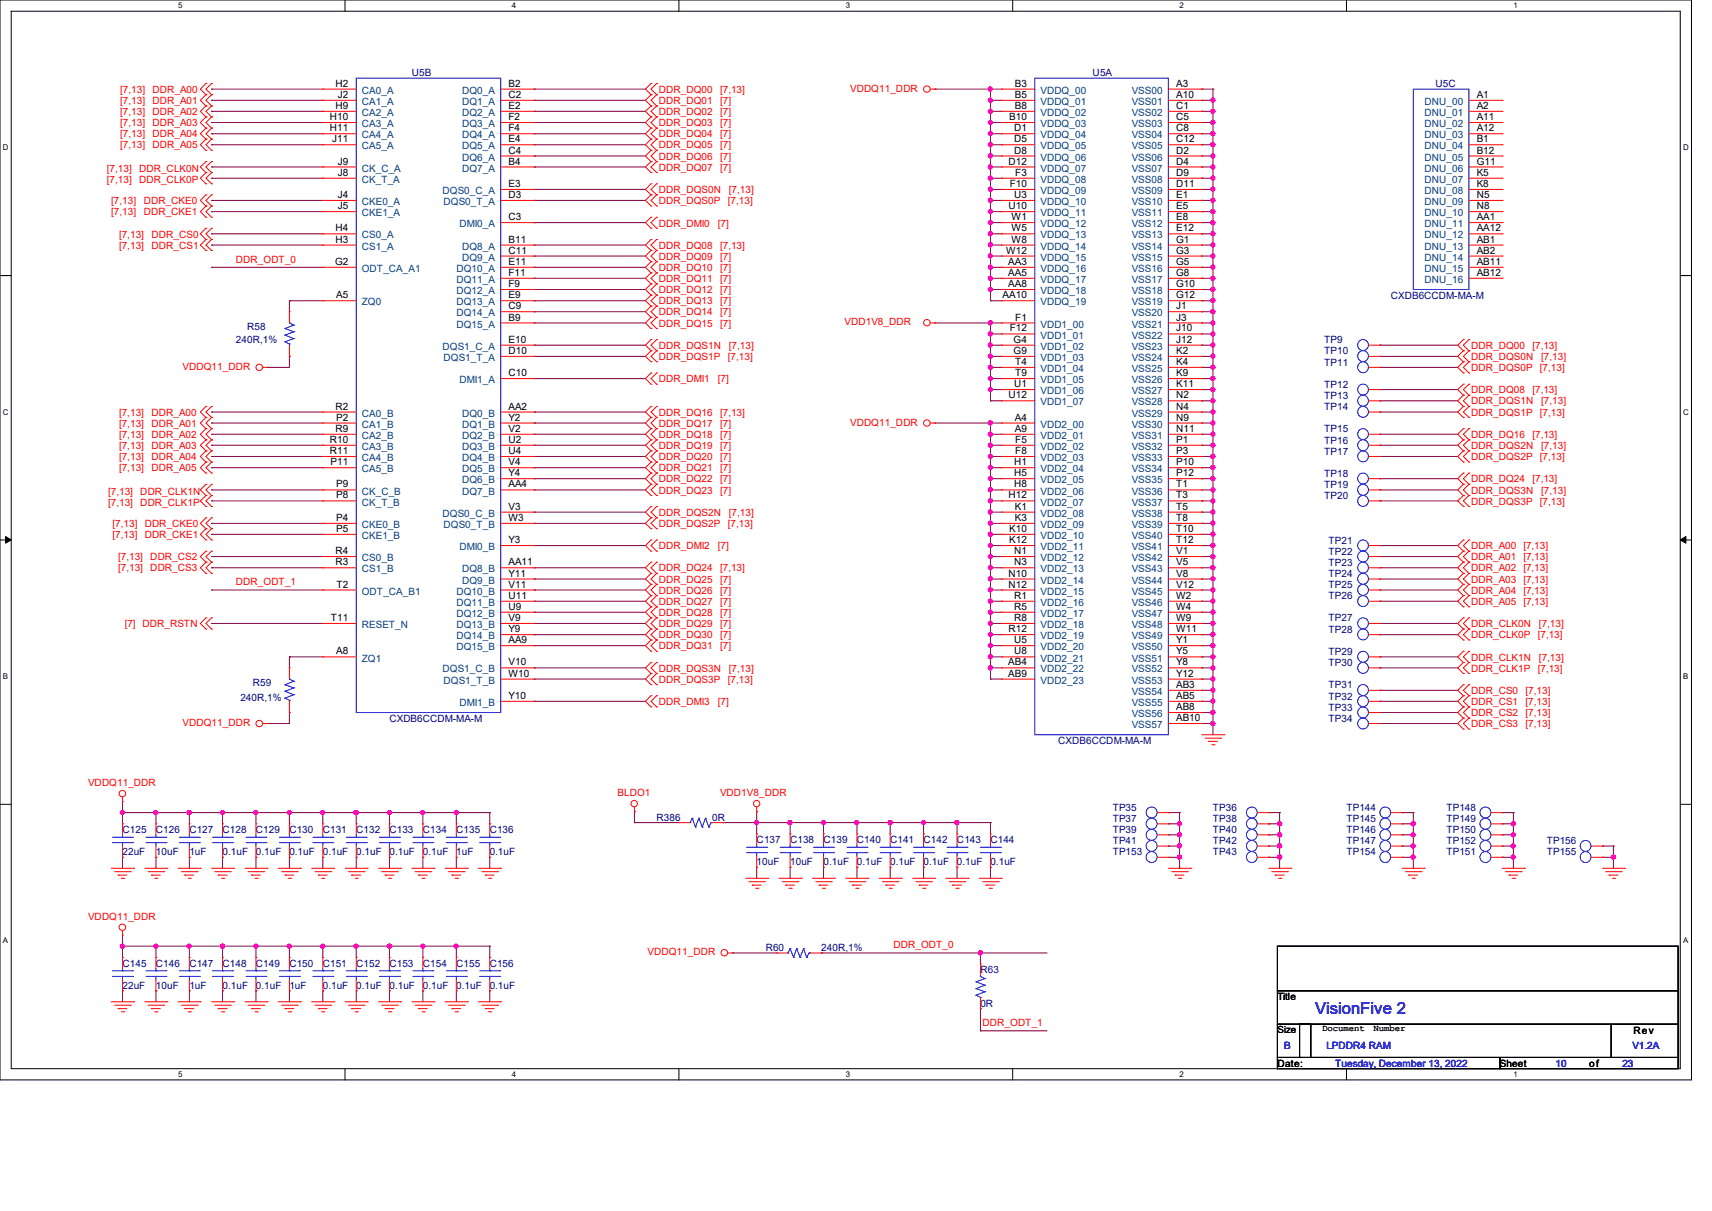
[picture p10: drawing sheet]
<svg xmlns="http://www.w3.org/2000/svg" width="297mm" height="210mm" viewBox="0 0 297 210" stroke-linecap="round" stroke-linejoin="round" font-family="sans-serif">
<defs><g id="words">
<text font-size="2.9" fill="#00f" x="228.2" y="175.9">VisionFive 2</text>
<g font-size="1.7" fill="#f00">
<text x="20.9" y="16.1">[7,13]</text>
<text x="26.5" y="16.1">DDR_A00</text>
<text x="114.3" y="16.1">DDR_DQ00</text>
<text x="124.9" y="16.1">[7,13]</text>
<text x="147.5" y="15.9">VDDQ11_DDR</text>
<text x="20.9" y="18">[7,13]</text>
<text x="20.9" y="20">[7,13]</text>
<text x="20.9" y="21.9">[7,13]</text>
<text x="20.9" y="23.8">[7,13]</text>
<text x="26.5" y="18">DDR_A01</text>
<text x="26.5" y="20">DDR_A02</text>
<text x="26.5" y="21.9">DDR_A03</text>
<text x="26.5" y="23.8">DDR_A04</text>
<text x="114.3" y="18">DDR_DQ01</text>
<text x="114.3" y="20">DDR_DQ02</text>
<text x="114.3" y="21.9">DDR_DQ03</text>
<text x="114.3" y="23.8">DDR_DQ04</text>
<text x="124.9" y="18">[7]</text>
<text x="124.9" y="20">[7]</text>
<text x="124.9" y="21.9">[7]</text>
<text x="124.9" y="23.8">[7]</text>
<text x="18.5" y="29.8">[7,13]</text>
<text x="20.9" y="25.7">[7,13]</text>
<text x="24.1" y="29.8">DDR_CLK0N</text>
<text x="26.5" y="25.7">DDR_A05</text>
<text x="114.3" y="25.7">DDR_DQ05</text>
<text x="114.3" y="27.7">DDR_DQ06</text>
<text x="114.3" y="29.6">DDR_DQ07</text>
<text x="124.9" y="25.7">[7]</text>
<text x="124.9" y="27.7">[7]</text>
<text x="124.9" y="29.6">[7]</text>
<text x="18.5" y="31.7">[7,13]</text>
<text x="19.3" y="35.4">[7,13]</text>
<text x="24.1" y="31.7">DDR_CLK0P</text>
<text x="24.9" y="35.4">DDR_CKE0</text>
<text x="114.3" y="33.5">DDR_DQS0N</text>
<text x="114.3" y="35.4">DDR_DQS0P</text>
<text x="126.3" y="35.4">[7,13]</text>
<text x="126.5" y="33.5">[7,13]</text>
<text x="19.3" y="37.3">[7,13]</text>
<text x="20.7" y="41.2">[7,13]</text>
<text x="24.9" y="37.3">DDR_CKE1</text>
<text x="26.3" y="41.2">DDR_CS0</text>
<text x="114.3" y="39.3">DDR_DMI0</text>
<text x="124.5" y="39.3">[7]</text>
<text x="20.7" y="43.1">[7,13]</text>
<text x="26.3" y="43.1">DDR_CS1</text>
<text x="40.9" y="45.5">DDR_ODT_0</text>
<text x="114.3" y="43.1">DDR_DQ08</text>
<text x="114.3" y="45">DDR_DQ09</text>
<text x="114.3" y="47">DDR_DQ10</text>
<text x="124.9" y="43.1">[7,13]</text>
<text x="124.9" y="45">[7]</text>
<text x="124.9" y="47">[7]</text>
<text x="114.3" y="48.9">DDR_DQ11</text>
<text x="114.3" y="50.8">DDR_DQ12</text>
<text x="114.3" y="52.8">DDR_DQ13</text>
<text x="124.9" y="48.9">[7]</text>
<text x="124.9" y="50.8">[7]</text>
<text x="124.9" y="52.8">[7]</text>
<text x="114.3" y="54.7">DDR_DQ14</text>
<text x="114.3" y="56.6">DDR_DQ15</text>
<text x="124.9" y="54.7">[7]</text>
<text x="124.9" y="56.6">[7]</text>
<text x="146.5" y="56.4">VDD1V8_DDR</text>
<text x="31.7" y="64.2">VDDQ11_DDR</text>
<text x="114.3" y="60.5">DDR_DQS1N</text>
<text x="114.3" y="62.4">DDR_DQS1P</text>
<text x="126.3" y="62.4">[7,13]</text>
<text x="126.5" y="60.5">[7,13]</text>
<text x="255.2" y="60.5">DDR_DQ00</text>
<text x="255.2" y="62.4">DDR_DQS0N</text>
<text x="255.2" y="64.3">DDR_DQS0P</text>
<text x="265.9" y="60.5">[7,13]</text>
<text x="267.2" y="64.3">[7,13]</text>
<text x="267.4" y="62.4">[7,13]</text>
<text x="114.3" y="66.3">DDR_DMI1</text>
<text x="124.5" y="66.3">[7]</text>
<text x="255.2" y="68.2">DDR_DQ08</text>
<text x="255.2" y="70.1">DDR_DQS1N</text>
<text x="265.9" y="68.2">[7,13]</text>
<text x="267.4" y="70.1">[7,13]</text>
<text x="20.7" y="72.1">[7,13]</text>
<text x="20.7" y="74">[7,13]</text>
<text x="20.7" y="75.9">[7,13]</text>
<text x="20.7" y="77.9">[7,13]</text>
<text x="26.3" y="72.1">DDR_A00</text>
<text x="26.3" y="74">DDR_A01</text>
<text x="26.3" y="75.9">DDR_A02</text>
<text x="26.3" y="77.9">DDR_A03</text>
<text x="114.3" y="72.1">DDR_DQ16</text>
<text x="114.3" y="74">DDR_DQ17</text>
<text x="114.3" y="75.9">DDR_DQ18</text>
<text x="114.3" y="77.9">DDR_DQ19</text>
<text x="124.9" y="72.1">[7,13]</text>
<text x="124.9" y="74">[7]</text>
<text x="124.9" y="75.9">[7]</text>
<text x="124.9" y="77.9">[7]</text>
<text x="147.5" y="73.8">VDDQ11_DDR</text>
<text x="255.2" y="72.1">DDR_DQS1P</text>
<text x="255.2" y="75.9">DDR_DQ16</text>
<text x="255.2" y="77.9">DDR_DQS2N</text>
<text x="265.9" y="75.9">[7,13]</text>
<text x="267.2" y="72.1">[7,13]</text>
<text x="267.4" y="77.9">[7,13]</text>
<text x="20.7" y="79.8">[7,13]</text>
<text x="20.7" y="81.7">[7,13]</text>
<text x="26.3" y="79.8">DDR_A04</text>
<text x="26.3" y="81.7">DDR_A05</text>
<text x="114.3" y="79.8">DDR_DQ20</text>
<text x="114.3" y="81.7">DDR_DQ21</text>
<text x="114.3" y="83.6">DDR_DQ22</text>
<text x="124.9" y="79.8">[7]</text>
<text x="124.9" y="81.7">[7]</text>
<text x="124.9" y="83.6">[7]</text>
<text x="255.2" y="79.8">DDR_DQS2P</text>
<text x="255.2" y="83.6">DDR_DQ24</text>
<text x="265.9" y="83.6">[7,13]</text>
<text x="267.2" y="79.8">[7,13]</text>
<text x="18.8" y="87.7">[7,13]</text>
<text x="18.8" y="85.8">[7,13]</text>
<text x="24.3" y="87.7">DDR_CLK1P</text>
<text x="24.3" y="85.8">DDR_CLK1N</text>
<text x="114.3" y="85.6">DDR_DQ23</text>
<text x="114.3" y="89.4">DDR_DQS2N</text>
<text x="124.9" y="85.6">[7]</text>
<text x="126.5" y="89.4">[7,13]</text>
<text x="255.2" y="85.6">DDR_DQS3N</text>
<text x="255.2" y="87.5">DDR_DQS3P</text>
<text x="267.2" y="87.5">[7,13]</text>
<text x="267.4" y="85.6">[7,13]</text>
<text x="19.5" y="91.4">[7,13]</text>
<text x="19.5" y="93.3">[7,13]</text>
<text x="25.1" y="91.4">DDR_CKE0</text>
<text x="25.1" y="93.3">DDR_CKE1</text>
<text x="114.3" y="91.4">DDR_DQS2P</text>
<text x="114.3" y="95.2">DDR_DMI2</text>
<text x="124.5" y="95.2">[7]</text>
<text x="126.3" y="91.4">[7,13]</text>
<text x="255.2" y="95.2">DDR_A00 [7,13]</text>
<text x="20.5" y="99.1">[7,13]</text>
<text x="20.5" y="97.2">[7,13]</text>
<text x="26.1" y="99.1">DDR_CS3</text>
<text x="26.1" y="97.2">DDR_CS2</text>
<text x="40.9" y="101.5">DDR_ODT_1</text>
<text x="114.3" y="99.1">DDR_DQ24</text>
<text x="114.3" y="101">DDR_DQ25</text>
<text x="124.9" y="99.1">[7,13]</text>
<text x="124.9" y="101">[7]</text>
<text x="255.2" y="97.2">DDR_A01 [7,13]</text>
<text x="255.2" y="99.1">DDR_A02 [7,13]</text>
<text x="255.2" y="101">DDR_A03 [7,13]</text>
<text x="114.3" y="103">DDR_DQ26</text>
<text x="114.3" y="104.9">DDR_DQ27</text>
<text x="114.3" y="106.8">DDR_DQ28</text>
<text x="124.9" y="103">[7]</text>
<text x="124.9" y="104.9">[7]</text>
<text x="124.9" y="106.8">[7]</text>
<text x="255.2" y="103">DDR_A04 [7,13]</text>
<text x="255.2" y="104.9">DDR_A05 [7,13]</text>
<text x="21.6" y="108.8">[7] DDR_RSTN</text>
<text x="114.3" y="108.8">DDR_DQ29</text>
<text x="114.3" y="110.7">DDR_DQ30</text>
<text x="114.3" y="112.6">DDR_DQ31</text>
<text x="124.9" y="108.8">[7]</text>
<text x="124.9" y="110.7">[7]</text>
<text x="124.9" y="112.6">[7]</text>
<text x="255.2" y="108.8">DDR_CLK0N</text>
<text x="255.2" y="110.7">DDR_CLK0P</text>
<text x="266.8" y="110.7">[7,13]</text>
<text x="267" y="108.8">[7,13]</text>
<text x="114.3" y="116.5">DDR_DQS3N</text>
<text x="114.3" y="118.4">DDR_DQS3P</text>
<text x="126.3" y="118.4">[7,13]</text>
<text x="126.5" y="116.5">[7,13]</text>
<text x="255.2" y="114.6">DDR_CLK1N</text>
<text x="255.2" y="116.5">DDR_CLK1P</text>
<text x="266.8" y="116.5">[7,13]</text>
<text x="267" y="114.6">[7,13]</text>
<text x="31.7" y="125.9">VDDQ11_DDR</text>
<text x="114.3" y="122.3">DDR_DMI3</text>
<text x="124.5" y="122.3">[7]</text>
<text x="255.2" y="120.4">DDR_CS0</text>
<text x="255.2" y="122.3">DDR_CS1</text>
<text x="255.2" y="124.2">DDR_CS2</text>
<text x="264.7" y="120.4">[7,13]</text>
<text x="264.7" y="122.3">[7,13]</text>
<text x="264.7" y="124.2">[7,13]</text>
<text x="255.2" y="126.2">DDR_CS3</text>
<text x="264.7" y="126.2">[7,13]</text>
<text x="15.3" y="136.4">VDDQ11_DDR</text>
<text x="107.1" y="138.1">BLDO1</text>
<text x="124.9" y="138.1">VDD1V8_DDR</text>
<text x="15.3" y="159.5">VDDQ11_DDR</text>
<text x="112.4" y="165.7">VDDQ11_DDR</text>
<text x="155" y="164.5">DDR_ODT_0</text>
<text x="170.5" y="178">DDR_ODT_1</text>
</g>
<g font-size="1.7">
<text x="58.2" y="15">H2</text>
<text x="58.6" y="17">J2</text>
<text x="88.2" y="15">B2</text>
<text x="88.2" y="17">C2</text>
<text x="176.1" y="15">B3</text>
<text x="176.1" y="17">B5</text>
<text x="204" y="15">A3</text>
<text x="204" y="17">A10</text>
<text x="256.2" y="17">A1</text>
<text x="57.2" y="20.8">H10</text>
<text x="57.2" y="22.8">H11</text>
<text x="58.2" y="18.9">H9</text>
<text x="88.2" y="18.9">E2</text>
<text x="88.2" y="20.8">F2</text>
<text x="88.2" y="22.8">F4</text>
<text x="175.1" y="20.8">B10</text>
<text x="175.9" y="22.8">D1</text>
<text x="176.1" y="18.9">B8</text>
<text x="204" y="18.9">C1</text>
<text x="204" y="20.8">C5</text>
<text x="204" y="22.8">C8</text>
<text x="256.2" y="18.9">A2</text>
<text x="256.2" y="20.8">A11</text>
<text x="256.2" y="22.8">A12</text>
<text x="57.6" y="24.7">J11</text>
<text x="58.6" y="28.5">J9</text>
<text x="88.2" y="28.5">B4</text>
<text x="88.2" y="26.6">C4</text>
<text x="88.2" y="24.7">E4</text>
<text x="175" y="28.5">D12</text>
<text x="175.9" y="24.7">D5</text>
<text x="175.9" y="26.6">D8</text>
<text x="204" y="24.7">C12</text>
<text x="204" y="26.6">D2</text>
<text x="204" y="28.5">D4</text>
<text x="256.2" y="24.7">B1</text>
<text x="256.2" y="26.6">B12</text>
<text x="256.2" y="28.5">G11</text>
<text x="58.6" y="30.5">J8</text>
<text x="58.6" y="34.3">J4</text>
<text x="88.2" y="34.3">D3</text>
<text x="88.2" y="32.4">E3</text>
<text x="175.2" y="32.4">F10</text>
<text x="175.9" y="34.3">U3</text>
<text x="176.1" y="30.5">F3</text>
<text x="204" y="30.5">D9</text>
<text x="204" y="32.4">D11</text>
<text x="204" y="34.3">E1</text>
<text x="256.2" y="30.5">K5</text>
<text x="256.2" y="32.4">K8</text>
<text x="256.2" y="34.3">N5</text>
<text x="58.2" y="40.1">H4</text>
<text x="58.6" y="36.3">J5</text>
<text x="88.2" y="38.2">C3</text>
<text x="175" y="36.3">U10</text>
<text x="175.5" y="38.2">W1</text>
<text x="175.5" y="40.1">W5</text>
<text x="204" y="36.3">E5</text>
<text x="204" y="38.2">E8</text>
<text x="204" y="40.1">E12</text>
<text x="256.2" y="36.3">N8</text>
<text x="256.2" y="38.2">AA1</text>
<text x="256.2" y="40.1">AA12</text>
<text x="58.1" y="45.9">G2</text>
<text x="58.2" y="42.1">H3</text>
<text x="88.2" y="42.1">B11</text>
<text x="88.2" y="44">C11</text>
<text x="88.2" y="45.9">E11</text>
<text x="88.2" y="47.8">F11</text>
<text x="174.5" y="44">W12</text>
<text x="174.9" y="45.9">AA3</text>
<text x="174.9" y="47.8">AA5</text>
<text x="175.5" y="42.1">W8</text>
<text x="204" y="42.1">G1</text>
<text x="204" y="44">G3</text>
<text x="204" y="45.9">G5</text>
<text x="204" y="47.8">G8</text>
<text x="256.2" y="42.1">AB1</text>
<text x="256.2" y="44">AB2</text>
<text x="256.2" y="45.9">AB11</text>
<text x="256.2" y="47.8">AB12</text>
<text x="58.3" y="51.7">A5</text>
<text x="88.2" y="53.6">C9</text>
<text x="88.2" y="51.7">E9</text>
<text x="88.2" y="49.8">F9</text>
<text x="173.9" y="51.7">AA10</text>
<text x="174.9" y="49.8">AA8</text>
<text x="204" y="49.8">G10</text>
<text x="204" y="51.7">G12</text>
<text x="204" y="53.6">J1</text>
<text x="88.2" y="55.6">B9</text>
<text x="88.2" y="59.4">E10</text>
<text x="175.2" y="57.5">F12</text>
<text x="175.8" y="59.4">G4</text>
<text x="176.1" y="55.6">F1</text>
<text x="204" y="55.6">J3</text>
<text x="204" y="57.5">J10</text>
<text x="204" y="59.4">J12</text>
<text x="88.2" y="65.2">C10</text>
<text x="88.2" y="61.4">D10</text>
<text x="175.8" y="61.4">G9</text>
<text x="176.1" y="63.3">T4</text>
<text x="176.1" y="65.2">T9</text>
<text x="204" y="61.4">K2</text>
<text x="204" y="63.3">K4</text>
<text x="204" y="65.2">K9</text>
<text x="58.2" y="71">R2</text>
<text x="88.2" y="71">AA2</text>
<text x="175" y="69.1">U12</text>
<text x="175.9" y="67.1">U1</text>
<text x="204" y="67.1">K11</text>
<text x="204" y="69.1">N2</text>
<text x="204" y="71">N4</text>
<text x="57.2" y="76.8">R10</text>
<text x="58.2" y="74.9">R9</text>
<text x="58.3" y="72.9">P2</text>
<text x="88.2" y="76.8">U2</text>
<text x="88.2" y="74.9">V2</text>
<text x="88.2" y="72.9">Y2</text>
<text x="176.1" y="72.9">A4</text>
<text x="176.1" y="74.9">A9</text>
<text x="176.1" y="76.8">F5</text>
<text x="204" y="72.9">N9</text>
<text x="204" y="74.9">N11</text>
<text x="204" y="76.8">P1</text>
<text x="57.2" y="78.7">R11</text>
<text x="57.4" y="80.7">P11</text>
<text x="88.2" y="78.7">U4</text>
<text x="88.2" y="80.7">V4</text>
<text x="88.2" y="82.6">Y4</text>
<text x="175.9" y="80.7">H1</text>
<text x="175.9" y="82.6">H5</text>
<text x="176.1" y="78.7">F8</text>
<text x="204" y="78.7">P3</text>
<text x="204" y="80.7">P10</text>
<text x="204" y="82.6">P12</text>
<text x="58.3" y="86.4">P8</text>
<text x="58.3" y="84.5">P9</text>
<text x="88.2" y="88.4">V3</text>
<text x="88.2" y="84.5">AA4</text>
<text x="175" y="86.4">H12</text>
<text x="175.9" y="84.5">H8</text>
<text x="176.1" y="88.4">K1</text>
<text x="204" y="84.5">T1</text>
<text x="204" y="86.4">T3</text>
<text x="204" y="88.4">T5</text>
<text x="58.3" y="92.2">P5</text>
<text x="58.3" y="90.3">P4</text>
<text x="88.2" y="90.3">W3</text>
<text x="88.2" y="94.2">Y3</text>
<text x="175.1" y="92.2">K10</text>
<text x="175.1" y="94.2">K12</text>
<text x="176.1" y="90.3">K3</text>
<text x="204" y="90.3">T8</text>
<text x="204" y="92.2">T10</text>
<text x="204" y="94.2">T12</text>
<text x="58.2" y="96.1">R4</text>
<text x="58.2" y="98">R3</text>
<text x="58.4" y="101.9">T2</text>
<text x="88.2" y="101.9">V11</text>
<text x="88.2" y="100">Y11</text>
<text x="88.2" y="98">AA11</text>
<text x="175" y="100">N10</text>
<text x="175" y="101.9">N12</text>
<text x="175.9" y="96.1">N1</text>
<text x="175.9" y="98">N3</text>
<text x="204" y="96.1">V1</text>
<text x="204" y="98">V5</text>
<text x="204" y="100">V8</text>
<text x="204" y="101.9">V12</text>
<text x="57.4" y="107.7">T11</text>
<text x="88.2" y="105.7">U9</text>
<text x="88.2" y="103.8">U11</text>
<text x="88.2" y="107.7">V9</text>
<text x="175.9" y="103.8">R1</text>
<text x="175.9" y="105.7">R5</text>
<text x="175.9" y="107.7">R8</text>
<text x="204" y="103.8">W2</text>
<text x="204" y="105.7">W4</text>
<text x="204" y="107.7">W9</text>
<text x="58.3" y="113.5">A8</text>
<text x="88.2" y="109.6">Y9</text>
<text x="88.2" y="111.5">AA9</text>
<text x="175" y="109.6">R12</text>
<text x="175.9" y="111.5">U5</text>
<text x="175.9" y="113.5">U8</text>
<text x="204" y="109.6">W11</text>
<text x="204" y="111.5">Y1</text>
<text x="204" y="113.5">Y5</text>
<text x="88.2" y="115.4">V10</text>
<text x="88.2" y="117.3">W10</text>
<text x="174.9" y="115.4">AB4</text>
<text x="174.9" y="117.3">AB9</text>
<text x="204" y="115.4">Y8</text>
<text x="204" y="117.3">Y12</text>
<text x="204" y="119.3">AB3</text>
<text x="88.2" y="121.2">Y10</text>
<text x="204" y="121.2">AB5</text>
<text x="204" y="123.1">AB8</text>
<text x="204" y="125">AB10</text>
<text x="221.6" y="173.4">Title</text>
<text x="221.6" y="179.2">Size</text>
<text x="283.4" y="179.2">Rev</text>
<text x="221.6" y="185">Date:</text>
<text x="260.2" y="185">Sheet</text>
<text x="275.7" y="185">of</text>
</g>
<g font-size="1.7" fill="#003f7f">
<text x="62.8" y="16.3">CA0_A</text>
<text x="80.2" y="16.3">DQ0_A</text>
<text x="180.5" y="16.3">VDDQ_00</text>
<text x="196.3" y="16.3">VSS00</text>
<text x="62.8" y="20.1">CA2_A</text>
<text x="62.8" y="22.1">CA3_A</text>
<text x="62.8" y="18.2">CA1_A</text>
<text x="80.2" y="18.2">DQ1_A</text>
<text x="80.2" y="20.1">DQ2_A</text>
<text x="80.2" y="22.1">DQ3_A</text>
<text x="180.5" y="18.2">VDDQ_01</text>
<text x="180.5" y="20.1">VDDQ_02</text>
<text x="180.5" y="22.1">VDDQ_03</text>
<text x="196.3" y="18.2">VSS01</text>
<text x="196.3" y="20.1">VSS02</text>
<text x="196.3" y="22.1">VSS03</text>
<text x="247.1" y="18.2">DNU_00</text>
<text x="247.1" y="20.1">DNU_01</text>
<text x="247.1" y="22.1">DNU_02</text>
<text x="62.8" y="24">CA4_A</text>
<text x="62.8" y="29.8">CK_C_A</text>
<text x="62.8" y="25.9">CA5_A</text>
<text x="80.2" y="29.8">DQ7_A</text>
<text x="80.2" y="27.9">DQ6_A</text>
<text x="80.2" y="25.9">DQ5_A</text>
<text x="80.2" y="24">DQ4_A</text>
<text x="180.5" y="24">VDDQ_04</text>
<text x="180.5" y="25.9">VDDQ_05</text>
<text x="180.5" y="27.9">VDDQ_06</text>
<text x="180.5" y="29.8">VDDQ_07</text>
<text x="196.3" y="24">VSS04</text>
<text x="196.3" y="25.9">VSS05</text>
<text x="196.3" y="27.9">VSS06</text>
<text x="196.3" y="29.8">VSS07</text>
<text x="247.1" y="24">DNU_03</text>
<text x="247.1" y="25.9">DNU_04</text>
<text x="247.1" y="27.9">DNU_05</text>
<text x="247.1" y="29.8">DNU_06</text>
<text x="62.8" y="31.7">CK_T_A</text>
<text x="62.8" y="35.6">CKE0_A</text>
<text x="76.8" y="33.7">DQS0_C_A</text>
<text x="77" y="35.6">DQS0_T_A</text>
<text x="180.5" y="31.7">VDDQ_08</text>
<text x="180.5" y="33.7">VDDQ_09</text>
<text x="180.5" y="35.6">VDDQ_10</text>
<text x="196.3" y="31.7">VSS08</text>
<text x="196.3" y="33.7">VSS09</text>
<text x="196.3" y="35.6">VSS10</text>
<text x="247.1" y="31.7">DNU_07</text>
<text x="247.1" y="33.7">DNU_08</text>
<text x="247.1" y="35.6">DNU_09</text>
<text x="62.8" y="37.5">CKE1_A</text>
<text x="62.8" y="41.4">CS0_A</text>
<text x="79.7" y="39.4">DMI0_A</text>
<text x="180.5" y="37.5">VDDQ_11</text>
<text x="180.5" y="39.4">VDDQ_12</text>
<text x="180.5" y="41.4">VDDQ_13</text>
<text x="196.3" y="37.5">VSS11</text>
<text x="196.3" y="39.4">VSS12</text>
<text x="196.3" y="41.4">VSS13</text>
<text x="247.1" y="37.5">DNU_10</text>
<text x="247.1" y="39.4">DNU_11</text>
<text x="247.1" y="41.4">DNU_12</text>
<text x="62.8" y="47.2">ODT_CA_A1</text>
<text x="62.8" y="43.3">CS1_A</text>
<text x="79.2" y="47.2">DQ10_A</text>
<text x="80.2" y="43.3">DQ8_A</text>
<text x="80.2" y="45.2">DQ9_A</text>
<text x="180.5" y="43.3">VDDQ_14</text>
<text x="180.5" y="45.2">VDDQ_15</text>
<text x="180.5" y="47.2">VDDQ_16</text>
<text x="196.3" y="43.3">VSS14</text>
<text x="196.3" y="45.2">VSS15</text>
<text x="196.3" y="47.2">VSS16</text>
<text x="247.1" y="43.3">DNU_13</text>
<text x="247.1" y="45.2">DNU_14</text>
<text x="247.1" y="47.2">DNU_15</text>
<text x="62.8" y="53">ZQ0</text>
<text x="79.2" y="53">DQ13_A</text>
<text x="79.2" y="51">DQ12_A</text>
<text x="79.2" y="49.1">DQ11_A</text>
<text x="180.5" y="49.1">VDDQ_17</text>
<text x="180.5" y="51">VDDQ_18</text>
<text x="180.5" y="53">VDDQ_19</text>
<text x="196.3" y="49.1">VSS17</text>
<text x="196.3" y="51">VSS18</text>
<text x="196.3" y="53">VSS19</text>
<text x="247.1" y="49.1">DNU_16</text>
<text x="79.2" y="56.8">DQ15_A</text>
<text x="79.2" y="54.9">DQ14_A</text>
<text x="180.5" y="56.8">VDD1_00</text>
<text x="180.5" y="58.7">VDD1_01</text>
<text x="196.3" y="54.9">VSS20</text>
<text x="196.3" y="56.8">VSS21</text>
<text x="196.3" y="58.7">VSS22</text>
<text x="76.8" y="60.7">DQS1_C_A</text>
<text x="77" y="62.6">DQS1_T_A</text>
<text x="180.5" y="60.7">VDD1_02</text>
<text x="180.5" y="62.6">VDD1_03</text>
<text x="180.5" y="64.5">VDD1_04</text>
<text x="196.3" y="60.7">VSS23</text>
<text x="196.3" y="62.6">VSS24</text>
<text x="196.3" y="64.5">VSS25</text>
<text x="79.7" y="66.5">DMI1_A</text>
<text x="180.5" y="66.5">VDD1_05</text>
<text x="180.5" y="68.4">VDD1_06</text>
<text x="180.5" y="70.3">VDD1_07</text>
<text x="196.3" y="66.5">VSS26</text>
<text x="196.3" y="68.4">VSS27</text>
<text x="196.3" y="70.3">VSS28</text>
<text x="62.8" y="74.2">CA1_B</text>
<text x="62.8" y="72.3">CA0_B</text>
<text x="62.8" y="76.1">CA2_B</text>
<text x="80.2" y="76.1">DQ2_B</text>
<text x="80.2" y="74.2">DQ1_B</text>
<text x="80.2" y="72.3">DQ0_B</text>
<text x="180.5" y="74.2">VDD2_00</text>
<text x="180.5" y="76.1">VDD2_01</text>
<text x="196.3" y="72.3">VSS29</text>
<text x="196.3" y="74.2">VSS30</text>
<text x="196.3" y="76.1">VSS31</text>
<text x="62.8" y="81.9">CA5_B</text>
<text x="62.8" y="78">CA3_B</text>
<text x="62.8" y="80">CA4_B</text>
<text x="80.2" y="78">DQ3_B</text>
<text x="80.2" y="80">DQ4_B</text>
<text x="80.2" y="81.9">DQ5_B</text>
<text x="80.2" y="83.8">DQ6_B</text>
<text x="180.5" y="78">VDD2_02</text>
<text x="180.5" y="80">VDD2_03</text>
<text x="180.5" y="81.9">VDD2_04</text>
<text x="180.5" y="83.8">VDD2_05</text>
<text x="196.3" y="78">VSS32</text>
<text x="196.3" y="80">VSS33</text>
<text x="196.3" y="81.9">VSS34</text>
<text x="196.3" y="83.8">VSS35</text>
<text x="62.8" y="87.7">CK_T_B</text>
<text x="62.8" y="85.8">CK_C_B</text>
<text x="76.8" y="89.6">DQS0_C_B</text>
<text x="80.2" y="85.8">DQ7_B</text>
<text x="180.5" y="85.8">VDD2_06</text>
<text x="180.5" y="87.7">VDD2_07</text>
<text x="180.5" y="89.6">VDD2_08</text>
<text x="196.3" y="85.8">VSS36</text>
<text x="196.3" y="87.7">VSS37</text>
<text x="196.3" y="89.6">VSS38</text>
<text x="62.8" y="93.5">CKE1_B</text>
<text x="62.8" y="91.6">CKE0_B</text>
<text x="77" y="91.6">DQS0_T_B</text>
<text x="79.7" y="95.4">DMI0_B</text>
<text x="180.5" y="91.6">VDD2_09</text>
<text x="180.5" y="93.5">VDD2_10</text>
<text x="180.5" y="95.4">VDD2_11</text>
<text x="196.3" y="91.6">VSS39</text>
<text x="196.3" y="93.5">VSS40</text>
<text x="196.3" y="95.4">VSS41</text>
<text x="62.8" y="97.3">CS0_B</text>
<text x="62.8" y="99.3">CS1_B</text>
<text x="80.2" y="101.2">DQ9_B</text>
<text x="80.2" y="99.3">DQ8_B</text>
<text x="180.5" y="97.3">VDD2_12</text>
<text x="180.5" y="99.3">VDD2_13</text>
<text x="180.5" y="101.2">VDD2_14</text>
<text x="196.3" y="97.3">VSS42</text>
<text x="196.3" y="99.3">VSS43</text>
<text x="196.3" y="101.2">VSS44</text>
<text x="62.8" y="103.1">ODT_CA_B1</text>
<text x="79.2" y="107">DQ12_B</text>
<text x="79.2" y="105.1">DQ11_B</text>
<text x="79.2" y="103.1">DQ10_B</text>
<text x="180.5" y="103.1">VDD2_15</text>
<text x="180.5" y="105.1">VDD2_16</text>
<text x="180.5" y="107">VDD2_17</text>
<text x="196.3" y="103.1">VSS45</text>
<text x="196.3" y="105.1">VSS46</text>
<text x="196.3" y="107">VSS47</text>
<text x="62.8" y="108.9">RESET_N</text>
<text x="79.2" y="108.9">DQ13_B</text>
<text x="79.2" y="110.9">DQ14_B</text>
<text x="79.2" y="112.8">DQ15_B</text>
<text x="180.5" y="108.9">VDD2_18</text>
<text x="180.5" y="110.9">VDD2_19</text>
<text x="180.5" y="112.8">VDD2_20</text>
<text x="196.3" y="108.9">VSS48</text>
<text x="196.3" y="110.9">VSS49</text>
<text x="196.3" y="112.8">VSS50</text>
<text x="62.8" y="114.7">ZQ1</text>
<text x="76.8" y="116.6">DQS1_C_B</text>
<text x="77" y="118.6">DQS1_T_B</text>
<text x="180.5" y="114.7">VDD2_21</text>
<text x="180.5" y="116.6">VDD2_22</text>
<text x="180.5" y="118.6">VDD2_23</text>
<text x="196.3" y="114.7">VSS51</text>
<text x="196.3" y="116.6">VSS52</text>
<text x="196.3" y="118.6">VSS53</text>
<text x="79.7" y="122.4">DMI1_B</text>
<text x="196.3" y="120.5">VSS54</text>
<text x="196.3" y="122.4">VSS55</text>
<text x="196.3" y="124.4">VSS56</text>
<text x="196.3" y="126.3">VSS57</text>
</g>
<g font-size="1.7" fill="#00007f">
<text x="71.5" y="13.2">U5B</text>
<text x="189.6" y="13.2">U5A</text>
<text x="249" y="15.2">U5C</text>
<text x="241.3" y="51.8">CXDB6CCDM-MA-M</text>
<text x="40.9" y="59.5">240R,1%</text>
<text x="42.9" y="57.2">R58</text>
<text x="229.7" y="59.5">TP9</text>
<text x="229.7" y="61.5">TP10</text>
<text x="229.7" y="63.4">TP11</text>
<text x="229.7" y="67.3">TP12</text>
<text x="229.7" y="71.1">TP14</text>
<text x="229.7" y="69.2">TP13</text>
<text x="229.7" y="76.9">TP16</text>
<text x="229.7" y="75">TP15</text>
<text x="229.7" y="78.8">TP17</text>
<text x="229.7" y="82.7">TP18</text>
<text x="229.7" y="84.6">TP19</text>
<text x="229.7" y="86.6">TP20</text>
<text x="230.5" y="94.3">TP21</text>
<text x="230.5" y="98.1">TP23</text>
<text x="230.5" y="100.1">TP24</text>
<text x="230.5" y="96.2">TP22</text>
<text x="230.5" y="102">TP25</text>
<text x="230.5" y="103.9">TP26</text>
<text x="230.5" y="107.8">TP27</text>
<text x="230.5" y="109.7">TP28</text>
<text x="230.5" y="113.6">TP29</text>
<text x="43.9" y="119">R59</text>
<text x="230.5" y="119.4">TP31</text>
<text x="230.5" y="115.5">TP30</text>
<text x="41.7" y="121.5">240R,1%</text>
<text x="67.6" y="125.2">CXDB6CCDM-MA-M</text>
<text x="230.5" y="121.3">TP32</text>
<text x="230.5" y="123.2">TP33</text>
<text x="230.5" y="125.2">TP34</text>
<text x="183.6" y="129">CXDB6CCDM-MA-M</text>
<text x="113.9" y="142.4">R386</text>
<text x="123.6" y="142.4">0R</text>
<text x="193" y="140.6">TP35</text>
<text x="193" y="142.5">TP37</text>
<text x="210.4" y="140.6">TP36</text>
<text x="210.4" y="142.5">TP38</text>
<text x="233.6" y="140.6">TP144</text>
<text x="233.6" y="142.5">TP145</text>
<text x="250.9" y="140.6">TP148</text>
<text x="250.9" y="142.5">TP149</text>
<text x="21.3" y="144.5">C125</text>
<text x="21.3" y="148.3">22uF</text>
<text x="27.1" y="144.5">C126</text>
<text x="27.1" y="148.3">10uF</text>
<text x="32.8" y="144.5">C127</text>
<text x="32.8" y="148.3">1uF</text>
<text x="38.6" y="144.5">C128</text>
<text x="38.6" y="148.3">0.1uF</text>
<text x="44.4" y="144.5">C129</text>
<text x="44.4" y="148.3">0.1uF</text>
<text x="50.2" y="144.5">C130</text>
<text x="50.2" y="148.3">0.1uF</text>
<text x="56" y="144.5">C131</text>
<text x="56" y="148.3">0.1uF</text>
<text x="61.8" y="144.5">C132</text>
<text x="61.8" y="148.3">0.1uF</text>
<text x="67.6" y="144.5">C133</text>
<text x="67.6" y="148.3">0.1uF</text>
<text x="73.4" y="144.5">C134</text>
<text x="73.4" y="148.3">0.1uF</text>
<text x="79.2" y="144.5">C135</text>
<text x="79.2" y="148.3">1uF</text>
<text x="85" y="144.5">C136</text>
<text x="85" y="148.3">0.1uF</text>
<text x="131.3" y="146.2">C137</text>
<text x="137.1" y="146.2">C138</text>
<text x="142.9" y="146.2">C139</text>
<text x="148.7" y="146.2">C140</text>
<text x="154.4" y="146.2">C141</text>
<text x="160.2" y="146.2">C142</text>
<text x="166" y="146.2">C143</text>
<text x="171.8" y="146.2">C144</text>
<text x="193" y="148.3">TP153</text>
<text x="193" y="144.5">TP39</text>
<text x="193" y="146.4">TP41</text>
<text x="210.4" y="144.5">TP40</text>
<text x="210.4" y="146.4">TP42</text>
<text x="210.4" y="148.3">TP43</text>
<text x="233.6" y="148.3">TP154</text>
<text x="233.6" y="144.5">TP146</text>
<text x="233.6" y="146.4">TP147</text>
<text x="250.9" y="144.5">TP150</text>
<text x="250.9" y="148.3">TP151</text>
<text x="250.9" y="146.4">TP152</text>
<text x="268.3" y="148.3">TP155</text>
<text x="268.3" y="146.4">TP156</text>
<text x="131.3" y="150.1">10uF</text>
<text x="137.1" y="150.1">10uF</text>
<text x="142.9" y="150.1">0.1uF</text>
<text x="148.7" y="150.1">0.1uF</text>
<text x="154.4" y="150.1">0.1uF</text>
<text x="160.2" y="150.1">0.1uF</text>
<text x="166" y="150.1">0.1uF</text>
<text x="171.8" y="150.1">0.1uF</text>
<text x="21.3" y="167.6">C145</text>
<text x="27.1" y="167.6">C146</text>
<text x="32.8" y="167.6">C147</text>
<text x="38.6" y="167.6">C148</text>
<text x="44.4" y="167.6">C149</text>
<text x="50.2" y="167.6">C150</text>
<text x="56" y="167.6">C151</text>
<text x="61.8" y="167.6">C152</text>
<text x="67.6" y="167.6">C153</text>
<text x="73.4" y="167.6">C154</text>
<text x="79.2" y="167.6">C155</text>
<text x="85" y="167.6">C156</text>
<text x="132.8" y="164.9">R60</text>
<text x="142.5" y="164.9">240R,1%</text>
<text x="21.3" y="171.5">22uF</text>
<text x="27.1" y="171.5">10uF</text>
<text x="32.8" y="171.5">1uF</text>
<text x="38.6" y="171.5">0.1uF</text>
<text x="44.4" y="171.5">0.1uF</text>
<text x="50.2" y="171.5">1uF</text>
<text x="56" y="171.5">0.1uF</text>
<text x="61.8" y="171.5">0.1uF</text>
<text x="67.6" y="171.5">0.1uF</text>
<text x="73.4" y="171.5">0.1uF</text>
<text x="79.2" y="171.5">0.1uF</text>
<text x="85" y="171.5">0.1uF</text>
<text x="170.1" y="168.8">R63</text>
<text x="170.1" y="174.6">0R</text>
</g>
<g font-size="1.7" fill="#00f">
<text x="222.8" y="181.9">B</text>
<text x="230.1" y="181.9">LPDDR4 RAM</text>
<text x="231.6" y="185">Tuesday, December 13, 2022</text>
<text x="269.9" y="185">10</text>
<text x="281.5" y="185">23</text>
<text x="283.2" y="181.9">V1.2A</text>
</g>
<g font-size="1.6">
<text x="229.4" y="178.9">Document</text>
<text x="238.3" y="178.9">Number</text>
</g>
<g font-size="1.4">
<text x="30.9" y="1.4">5</text>
<text x="88.8" y="1.4">4</text>
<text x="146.7" y="1.4">3</text>
<text x="204.6" y="1.4">2</text>
<text x="262.6" y="1.4">1</text>
<text x=".5" y="26.1">D</text>
<text x="292" y="26.1">D</text>
<text x=".5" y="71.9">C</text>
<text x="292" y="71.9">C</text>
<text x=".5" y="117.8">B</text>
<text x="292" y="117.8">B</text>
<text x=".5" y="163.6">A</text>
<text x="292" y="163.6">A</text>
<text x="30.9" y="186.8">5</text>
<text x="88.8" y="186.8">4</text>
<text x="146.7" y="186.8">3</text>
<text x="204.6" y="186.8">2</text>
<text x="262.6" y="186.8">1</text>
</g>
</g></defs>
<path d="M0 0h293.5v187.3h-293.5zM1.9 1.9h289.6v183.4h-289.6z" fill="none" stroke="#000" stroke-width=".17"/>
<g fill="#fff">
<path d="M30.9 .2h.8v1.5h-.8z"/>
<path d="M30.9 185.5h.8v1.6h-.8z"/>
</g>
<path d="M59.9 0v1.9M59.9 185.3v2" fill="none" stroke="#000" stroke-width=".17"/>
<g fill="#fff">
<path d="M88.8 .2h.8v1.5h-.8z"/>
<path d="M88.8 185.5h.8v1.6h-.8z"/>
</g>
<path d="M117.8 0v1.9M117.8 185.3v2" fill="none" stroke="#000" stroke-width=".17"/>
<g fill="#fff">
<path d="M146.7 .2h.8v1.5h-.8z"/>
<path d="M146.7 185.5h.8v1.6h-.8z"/>
</g>
<path d="M175.7 0v1.9M175.7 185.3v2" fill="none" stroke="#000" stroke-width=".17"/>
<g fill="#fff">
<path d="M204.6 .2h.8v1.5h-.8z"/>
<path d="M204.6 185.5h.8v1.6h-.8z"/>
</g>
<path d="M233.6 0v1.9M233.6 185.3v2" fill="none" stroke="#000" stroke-width=".17"/>
<g fill="#fff">
<path d="M262.6 .2h.7v1.5h-.7z"/>
<path d="M262.6 185.5h.7v1.6h-.7z"/>
<path d="M.5 24.8h1v1.6h-1z"/>
<path d="M292 24.8h1v1.6h-1z"/>
<path d="M.5 70.7h1v1.5h-1z"/>
<path d="M292 70.7h1v1.5h-1z"/>
</g>
<path d="M0 47.8h1.9M291.5 47.8h2" fill="none" stroke="#000" stroke-width=".17"/>
<g fill="#fff">
<path d="M.5 116.5h.9v1.6h-.9z"/>
<path d="M292 116.5h.9v1.6h-.9z"/>
</g>
<path d="M0 93.6h1.9M291.5 93.6h2" fill="none" stroke="#000" stroke-width=".17"/>
<path d="M1 93l.9 .6-.9 .6zM291.5 93.6l1-.6v1.2z" fill="#000" stroke="#000" stroke-width=".17"/>
<g fill="#fff">
<path d="M.5 162.4h.9v1.5h-.9z"/>
<path d="M292 162.4h.9v1.5h-.9z"/>
</g>
<path d="M0 139.5h1.9M291.5 139.5h2M221.6 164.1h69.5v7.7h-69.5zM221.6 171.8h69.5v5.8h-69.5zM221.6 177.6h5.8v5.8h-5.8zM225.5 177.6h54v5.8h-54zM279.5 177.6h11.6v5.8h-11.6zM221.6 183.4h38.6v1.9h-38.6zM260.2 183.4h30.9v1.9h-30.9z" fill="none" stroke="#000" stroke-width=".17"/>
<g fill="none" stroke="#7f003f" stroke-width=".17">
<path d="M36.7 15.5h.1M36.7 17.4h.1M36.7 19.3h.1M36.7 15.5h19.3M36.7 17.4h19.3M36.7 19.3h19.3M92.7 15.5h.1M92.7 17.4h.1M92.7 19.3h.1M92.7 15.5h19.3M92.7 17.4h19.3M92.7 19.3h19.3"/>
<path d="M162.2 15.5h.1M162.2 15.5h11.5M171.8 15.5h.1M171.8 17.4h.1M171.8 19.3h.1M171.8 17.4h1.9M171.8 19.3h1.9M171.8 15.5v36.7M208.5 15.5h.1M208.5 17.4h.1M208.5 19.3h.1M208.5 15.5h1.9"/>
<path d="M208.5 17.4h1.9M208.5 19.3h1.9M210.4 15.5h.1M210.4 17.4h.1M210.4 19.3h.1M210.4 15.5v111.9M36.7 21.3h.1M36.7 23.2h.1M36.7 25.1h.1M36.7 29h.1M36.7 30.9h.1M36.7 34.8h.1"/>
<path d="M36.7 36.7h.1M36.7 21.3h19.3M36.7 23.2h19.3M36.7 25.1h19.3M36.7 29h19.3M36.7 30.9h19.3M36.7 34.8h19.3M36.7 36.7h19.3M92.7 21.3h.1M92.7 23.2h.1M92.7 25.1h.1M92.7 27.1h.1"/>
<path d="M92.7 29h.1M92.7 32.9h.1M92.7 34.8h.1M92.7 38.6h.1M92.7 21.3h19.3M92.7 23.2h19.3M92.7 25.1h19.3M92.7 27.1h19.3M92.7 29h19.3M92.7 32.9h19.3M92.7 34.8h19.3M92.7 38.6h19.3"/>
<path d="M171.8 21.3h.1M171.8 23.2h.1M171.8 25.1h.1M171.8 27.1h.1M171.8 29h.1M171.8 30.9h.1M171.8 32.9h.1M171.8 34.8h.1M171.8 36.7h.1M171.8 38.6h.1M171.8 21.3h1.9M171.8 23.2h1.9"/>
<path d="M171.8 25.1h1.9M171.8 27.1h1.9M171.8 29h1.9M171.8 30.9h1.9M171.8 32.9h1.9M171.8 34.8h1.9M171.8 36.7h1.9M171.8 38.6h1.9M208.5 21.3h.1M208.5 23.2h.1M208.5 25.1h.1M208.5 27.1h.1"/>
<path d="M208.5 29h.1M208.5 30.9h.1M208.5 32.9h.1M208.5 34.8h.1M208.5 36.7h.1M208.5 38.6h.1M208.5 21.3h1.9M208.5 23.2h1.9M208.5 25.1h1.9M208.5 27.1h1.9M208.5 29h1.9M208.5 30.9h1.9"/>
<path d="M208.5 32.9h1.9M208.5 34.8h1.9M208.5 36.7h1.9M208.5 38.6h1.9M210.4 21.3h.1M210.4 23.2h.1M210.4 25.1h.1M210.4 27.1h.1M210.4 29h.1M210.4 30.9h.1M210.4 32.9h.1M210.4 34.8h.1"/>
<path d="M210.4 36.7h.1M210.4 38.6h.1M36.7 42.5h.1M36.7 46.4h.1M36.7 40.6h.1M36.7 40.6h19.3M36.7 42.5h19.3M36.7 46.4h19.3M50.2 52.2h.1M50.2 52.2h5.8M50.2 52.2v1.9M92.7 42.5h.1"/>
<path d="M92.7 44.4h.1M92.7 46.4h.1M92.7 48.3h.1M92.7 50.2h.1M92.7 52.2h.1M92.7 54.1h.1M92.7 56h.1M92.7 59.9h.1M92.7 42.5h19.3M92.7 44.4h19.3M92.7 46.4h19.3M92.7 48.3h19.3"/>
<path d="M92.7 50.2h19.3M92.7 52.2h19.3M92.7 54.1h19.3M92.7 56h19.3M92.7 59.9h19.3M162.2 56h.1M162.2 56h11.5M171.8 52.2h.1M171.8 40.6h.1M171.8 42.5h.1M171.8 44.4h.1M171.8 46.4h.1"/>
<path d="M171.8 48.3h.1M171.8 50.2h.1M171.8 56h.1M171.8 57.9h.1M171.8 59.9h.1M171.8 40.6h1.9M171.8 42.5h1.9M171.8 44.4h1.9M171.8 46.4h1.9M171.8 48.3h1.9M171.8 50.2h1.9M171.8 52.2h1.9"/>
<path d="M171.8 57.9h1.9M171.8 59.9h1.9M171.8 56v13.5M208.5 40.6h.1M208.5 42.5h.1M208.5 44.4h.1M208.5 46.4h.1M208.5 48.3h.1M208.5 50.2h.1M208.5 52.2h.1M208.5 54.1h.1M208.5 56h.1"/>
<path d="M208.5 57.9h.1M208.5 59.9h.1M208.5 40.6h1.9M208.5 42.5h1.9M208.5 44.4h1.9M208.5 46.4h1.9M208.5 48.3h1.9M208.5 50.2h1.9M208.5 52.2h1.9M208.5 54.1h1.9M208.5 56h1.9M208.5 57.9h1.9"/>
<path d="M208.5 59.9h1.9M210.4 40.6h.1M210.4 42.5h.1M210.4 44.4h.1M210.4 46.4h.1M210.4 48.3h.1M210.4 50.2h.1M210.4 52.2h.1M210.4 54.1h.1M210.4 56h.1M210.4 57.9h.1M210.4 59.9h.1"/>
<path d="M239.4 59.9h.1M239.4 59.9h13.5M36.7 71.5h.1M36.7 73.4h.1M36.7 75.3h.1M36.7 77.2h.1M36.7 79.2h.1M36.7 71.5h19.3M36.7 73.4h19.3M36.7 75.3h19.3M36.7 77.2h19.3M36.7 79.2h19.3"/>
<path d="M46.4 63.7h.1M50.2 61.8h.1M50.2 61.8v1.9h-3.8M92.7 71.5h.1M92.7 73.4h.1M92.7 75.3h.1M92.7 77.2h.1M92.7 79.2h.1M92.7 61.8h.1M92.7 65.7h.1M92.7 61.8h19.3M92.7 65.7h19.3"/>
<path d="M92.7 71.5h19.3M92.7 73.4h19.3M92.7 75.3h19.3M92.7 77.2h19.3M92.7 79.2h19.3M162.2 73.4h.1M162.2 73.4h11.5M171.8 73.4h.1M171.8 75.3h.1M171.8 77.2h.1M171.8 79.2h.1M171.8 69.5h.1"/>
<path d="M171.8 61.8h.1M171.8 63.7h.1M171.8 65.7h.1M171.8 67.6h.1M171.8 61.8h1.9M171.8 63.7h1.9M171.8 65.7h1.9M171.8 67.6h1.9M171.8 69.5h1.9M171.8 75.3h1.9M171.8 77.2h1.9M171.8 79.2h1.9"/>
<path d="M171.8 73.4v44.4M208.5 61.8h.1M208.5 63.7h.1M208.5 65.7h.1M208.5 67.6h.1M208.5 69.5h.1M208.5 71.5h.1M208.5 73.4h.1M208.5 75.3h.1M208.5 77.2h.1M208.5 79.2h.1M208.5 61.8h1.9"/>
<path d="M208.5 63.7h1.9M208.5 65.7h1.9M208.5 67.6h1.9M208.5 69.5h1.9M208.5 71.5h1.9M208.5 73.4h1.9M208.5 75.3h1.9M208.5 77.2h1.9M208.5 79.2h1.9M210.4 61.8h.1M210.4 63.7h.1M210.4 65.7h.1"/>
<path d="M210.4 67.6h.1M210.4 69.5h.1M210.4 71.5h.1M210.4 73.4h.1M210.4 75.3h.1M210.4 77.2h.1M210.4 79.2h.1M239.4 61.8h.1M239.4 63.7h.1M239.4 67.6h.1M239.4 69.5h.1M239.4 71.5h.1"/>
<path d="M239.4 75.3h.1M239.4 77.2h.1M239.4 79.2h.1M239.4 61.8h13.5M239.4 63.7h13.5M239.4 67.6h13.5M239.4 69.5h13.5M239.4 71.5h13.5M239.4 75.3h13.5M239.4 77.2h13.5M239.4 79.2h13.5M36.7 81.1h.1"/>
<path d="M36.7 85h.1M36.7 86.9h.1M36.7 90.8h.1M36.7 98.5h.1M36.7 96.5h.1M36.7 92.7h.1M36.7 81.1h19.3M36.7 85h19.3M36.7 86.9h19.3M36.7 90.8h19.3M36.7 92.7h19.3M36.7 96.5h19.3"/>
<path d="M36.7 98.5h19.3M92.7 81.1h.1M92.7 83h.1M92.7 85h.1M92.7 98.5h.1M92.7 88.8h.1M92.7 90.8h.1M92.7 94.6h.1M92.7 81.1h19.3M92.7 83h19.3M92.7 85h19.3M92.7 88.8h19.3"/>
<path d="M92.7 90.8h19.3M92.7 94.6h19.3M92.7 98.5h19.3M171.8 81.1h.1M171.8 83h.1M171.8 85h.1M171.8 86.9h.1M171.8 88.8h.1M171.8 90.8h.1M171.8 92.7h.1M171.8 94.6h.1M171.8 96.5h.1"/>
<path d="M171.8 98.5h.1M171.8 81.1h1.9M171.8 83h1.9M171.8 85h1.9M171.8 86.9h1.9M171.8 88.8h1.9M171.8 90.8h1.9M171.8 92.7h1.9M171.8 94.6h1.9M171.8 96.5h1.9M171.8 98.5h1.9M208.5 81.1h.1"/>
<path d="M208.5 83h.1M208.5 85h.1M208.5 86.9h.1M208.5 88.8h.1M208.5 90.8h.1M208.5 92.7h.1M208.5 94.6h.1M208.5 96.5h.1M208.5 98.5h.1M208.5 81.1h1.9M208.5 83h1.9M208.5 85h1.9"/>
<path d="M208.5 86.9h1.9M208.5 88.8h1.9M208.5 90.8h1.9M208.5 92.7h1.9M208.5 94.6h1.9M208.5 96.5h1.9M208.5 98.5h1.9M210.4 81.1h.1M210.4 83h.1M210.4 85h.1M210.4 86.9h.1M210.4 88.8h.1"/>
<path d="M210.4 90.8h.1M210.4 92.7h.1M210.4 94.6h.1M210.4 96.5h.1M210.4 98.5h.1M239.4 83h.1M239.4 85h.1M239.4 86.9h.1M239.4 94.6h.1M239.4 96.5h.1M239.4 98.5h.1M239.4 83h13.5"/>
<path d="M239.4 85h13.5M239.4 86.9h13.5M239.4 94.6h13.5M239.4 96.5h13.5M239.4 98.5h13.5M36.7 108.1h.1M36.7 102.3h.1M36.7 102.3h19.3M36.7 108.1h19.3M50.2 113.9h.1M50.2 113.9h5.8M50.2 113.9v1.9"/>
<path d="M92.7 100.4h.1M92.7 102.3h.1M92.7 104.3h.1M92.7 106.2h.1M92.7 108.1h.1M92.7 110.1h.1M92.7 112h.1M92.7 115.8h.1M92.7 117.8h.1M92.7 100.4h19.3M92.7 102.3h19.3M92.7 104.3h19.3"/>
<path d="M92.7 106.2h19.3M92.7 108.1h19.3M92.7 110.1h19.3M92.7 112h19.3M92.7 115.8h19.3M92.7 117.8h19.3M171.8 110.1h.1M171.8 100.4h.1M171.8 102.3h.1M171.8 104.3h.1M171.8 106.2h.1M171.8 108.1h.1"/>
<path d="M171.8 117.8h.1M171.8 112h.1M171.8 113.9h.1M171.8 115.8h.1M171.8 100.4h1.9M171.8 102.3h1.9M171.8 104.3h1.9M171.8 106.2h1.9M171.8 108.1h1.9M171.8 110.1h1.9M171.8 112h1.9M171.8 113.9h1.9"/>
<path d="M171.8 115.8h1.9M171.8 117.8h1.9M208.5 100.4h.1M208.5 102.3h.1M208.5 104.3h.1M208.5 106.2h.1M208.5 108.1h.1M208.5 110.1h.1M208.5 112h.1M208.5 113.9h.1M208.5 115.8h.1M208.5 117.8h.1"/>
<path d="M208.5 119.7h.1M208.5 100.4h1.9M208.5 102.3h1.9M208.5 104.3h1.9M208.5 106.2h1.9M208.5 108.1h1.9M208.5 110.1h1.9M208.5 112h1.9M208.5 113.9h1.9M208.5 115.8h1.9M208.5 117.8h1.9M208.5 119.7h1.9"/>
<path d="M210.4 100.4h.1M210.4 102.3h.1M210.4 104.3h.1M210.4 106.2h.1M210.4 108.1h.1M210.4 110.1h.1M210.4 112h.1M210.4 113.9h.1M210.4 115.8h.1M210.4 117.8h.1M210.4 119.7h.1M239.4 100.4h.1"/>
<path d="M239.4 102.3h.1M239.4 104.3h.1M239.4 108.1h.1M239.4 110.1h.1M239.4 113.9h.1M239.4 115.8h.1M239.4 119.7h.1M239.4 100.4h13.5M239.4 102.3h13.5M239.4 104.3h13.5M239.4 108.1h13.5M239.4 110.1h13.5"/>
<path d="M239.4 113.9h13.5M239.4 115.8h13.5M239.4 119.7h13.5M21.3 139v3.9M46.4 125.5h.1M50.2 123.6h.1M50.2 123.6v1.9h-3.8M92.7 121.6h.1M92.7 121.6h19.3M208.5 123.6h.1M208.5 125.5h.1M208.5 121.6h.1"/>
<path d="M208.5 123.6h1.9M208.5 125.5h1.9M208.5 121.6h1.9M210.4 123.6h.1M210.4 121.6h.1M210.4 125.5h.1M239.4 121.6h.1M239.4 123.6h.1M239.4 125.5h.1M239.4 123.6h13.5M239.4 125.5h13.5M239.4 121.6h13.5"/>
<path d="M21.3 148.7h.1M21.3 140.9h.1M21.3 142.9h.1M21.3 148.7v1.9M21.3 140.9h63.7M27.1 148.7h.1M27.1 140.9h.1M27.1 140.9v2M27.1 148.7v1.9M32.9 148.7h.1M32.9 140.9h.1M32.9 140.9v2"/>
<path d="M32.9 148.7v1.9M38.6 148.7h.1M38.6 140.9h.1M38.6 140.9v2M38.6 148.7v1.9M44.4 148.7h.1M44.4 140.9h.1M44.4 140.9v2M44.4 148.7v1.9M50.2 148.7h.1M50.2 140.9h.1M50.2 140.9v2"/>
<path d="M50.2 148.7v1.9M56 148.7h.1M56 140.9h.1M56 140.9v2M56 148.7v1.9M61.8 148.7h.1M61.8 140.9h.1M61.8 140.9v2M61.8 148.7v1.9M67.6 148.7h.1M67.6 140.9h.1M67.6 140.9v2"/>
<path d="M67.6 148.7v1.9M73.4 148.7h.1M73.4 140.9h.1M73.4 140.9v2M73.4 148.7v1.9M79.2 148.7h.1M79.2 140.9h.1M79.2 140.9v2M79.2 148.7v1.9M85 148.7h.1M85 142.9h.1M85 140.9h.1"/>
<path d="M85 140.9v2M85 148.7v1.9M110.1 142.7h.1M110.1 140.8h.1M110.1 142.7h7.7M110.1 140.8v1.9M125.5 142.7h.1M125.5 142.7h46.3M131.3 150.4h.1M131.3 140.8h.1M131.3 142.7h.1M131.3 140.8v3.8"/>
<path d="M131.3 150.4v1.9M137.1 150.4h.1M137.1 142.7h.1M137.1 142.7v1.9M137.1 150.4v1.9M142.9 150.4h.1M142.9 142.7h.1M142.9 142.7v1.9M142.9 150.4v1.9M148.7 150.4h.1M148.7 142.7h.1M148.7 142.7v1.9"/>
<path d="M148.7 150.4v1.9M154.4 150.4h.1M154.4 142.7h.1M154.4 142.7v1.9M154.4 150.4v1.9M160.2 150.4h.1M160.2 142.7h.1M160.2 142.7v1.9M160.2 150.4v1.9M166 150.4h.1M166 142.7h.1M166 142.7v1.9"/>
<path d="M166 150.4v1.9M171.8 150.4h.1M171.8 142.7h.1M171.8 142.7v1.9M171.8 150.4v1.9M202.7 140.9h.1M202.7 146.7h.1M202.7 144.8h.1M202.7 142.9h.1M202.7 140.9h1.9M202.7 148.7h1.9M202.7 146.7h1.9"/>
<path d="M202.7 144.8h1.9M202.7 142.9h1.9M204.6 140.9h.1M204.6 148.7h.1M204.6 144.8h.1M204.6 142.9h.1M204.6 150.6h.1M204.6 140.9v9.7M220.1 140.9h.1M220.1 148.7h.1M220.1 146.7h.1M220.1 144.8h.1"/>
<path d="M220.1 142.9h.1M220.1 140.9h1.9M220.1 148.7h1.9M220.1 146.7h1.9M220.1 144.8h1.9M220.1 142.9h1.9M222 140.9h.1M222 148.7h.1M222 146.7h.1M222 144.8h.1M222 142.9h.1M222 140.9v9.7"/>
<path d="M243.2 140.9h.1M243.2 146.7h.1M243.2 144.8h.1M243.2 142.9h.1M243.2 140.9h2M243.2 148.7h2M243.2 146.7h2M243.2 144.8h2M243.2 142.9h2M245.2 140.9h.1M245.2 148.7h.1M245.2 144.8h.1"/>
<path d="M245.2 142.9h.1M245.2 150.6h.1M245.2 140.9v9.7M260.6 140.9h.1M260.6 148.7h.1M260.6 146.7h.1M260.6 144.8h.1M260.6 142.9h.1M260.6 140.9h2M260.6 148.7h2M260.6 146.7h2M260.6 144.8h2"/>
<path d="M260.6 142.9h2M262.6 140.9h.1M262.6 148.7h.1M262.6 146.7h.1M262.6 144.8h.1M262.6 142.9h.1M262.6 140.9v9.7M278 148.7h.1M278 146.7h.1M278 148.7h1.9M278 146.7h1.9M279.9 148.7h.1"/>
<path d="M279.9 146.7h.1M279.9 146.7v3.9M21.3 171.8h.1M21.3 164.1h.1M21.3 166h.1M21.3 162.2v3.8M21.3 171.8v1.9M21.3 164.1h63.7M27.1 171.8h.1M27.1 164.1h.1M27.1 164.1v1.9M27.1 171.8v1.9"/>
<path d="M32.9 171.8h.1M32.9 164.1h.1M32.9 164.1v1.9M32.9 171.8v1.9M38.6 171.8h.1M38.6 164.1h.1M38.6 164.1v1.9M38.6 171.8v1.9M44.4 171.8h.1M44.4 164.1h.1M44.4 164.1v1.9M44.4 171.8v1.9"/>
<path d="M50.2 171.8h.1M50.2 164.1h.1M50.2 164.1v1.9M50.2 171.8v1.9M56 171.8h.1M56 164.1h.1M56 164.1v1.9M56 171.8v1.9M61.8 171.8h.1M61.8 164.1h.1M61.8 164.1v1.9M61.8 171.8v1.9"/>
<path d="M67.6 171.8h.1M67.6 164.1h.1M67.6 164.1v1.9M67.6 171.8v1.9M73.4 171.8h.1M73.4 164.1h.1M73.4 164.1v1.9M73.4 171.8v1.9M79.2 171.8h.1M79.2 164.1h.1M79.2 164.1v1.9M79.2 171.8v1.9"/>
<path d="M85 171.8h.1M85 166h.1M85 164.1h.1M85 164.1v1.9M85 171.8v1.9M127 165.3h.1M127 165.3h7.7M142.5 165.3h.1M142.5 165.3h39.2M170.1 165.3h.1M170.1 174.9h.1M170.1 178.8h.1"/>
<path d="M170.1 165.3v1.9M170.1 174.9v3.9M170.1 178.8h11.6"/>
</g>
<g fill="#f0f" stroke="#f0f" stroke-width=".17">
<circle cx="210.4" cy="123.5" r=".36"/>
<circle cx="210.4" cy="17.4" r=".36"/>
<circle cx="210.4" cy="21.2" r=".36"/>
<circle cx="210.4" cy="19.3" r=".36"/>
<circle cx="210.4" cy="27" r=".36"/>
<circle cx="210.4" cy="25.1" r=".36"/>
<circle cx="210.4" cy="34.7" r=".36"/>
<circle cx="210.4" cy="32.8" r=".36"/>
<circle cx="210.4" cy="38.6" r=".36"/>
<circle cx="210.4" cy="36.7" r=".36"/>
<circle cx="210.4" cy="40.5" r=".36"/>
<circle cx="210.4" cy="44.4" r=".36"/>
<circle cx="210.4" cy="46.3" r=".36"/>
<circle cx="210.4" cy="50.2" r=".36"/>
<circle cx="210.4" cy="48.3" r=".36"/>
<circle cx="210.4" cy="57.9" r=".36"/>
<circle cx="210.4" cy="61.8" r=".36"/>
<circle cx="210.4" cy="59.8" r=".36"/>
<circle cx="210.4" cy="63.7" r=".36"/>
<circle cx="210.4" cy="65.6" r=".36"/>
<circle cx="210.4" cy="69.5" r=".36"/>
<circle cx="210.4" cy="67.6" r=".36"/>
<circle cx="210.4" cy="73.3" r=".36"/>
<circle cx="210.4" cy="71.4" r=".36"/>
<circle cx="210.4" cy="79.1" r=".36"/>
<circle cx="210.4" cy="77.2" r=".36"/>
<circle cx="210.4" cy="81.1" r=".36"/>
<circle cx="210.4" cy="86.9" r=".36"/>
<circle cx="210.4" cy="84.9" r=".36"/>
<circle cx="210.4" cy="92.6" r=".36"/>
<circle cx="210.4" cy="90.7" r=".36"/>
<circle cx="210.4" cy="96.5" r=".36"/>
<circle cx="210.4" cy="94.6" r=".36"/>
<circle cx="210.4" cy="100.4" r=".36"/>
<circle cx="210.4" cy="102.3" r=".36"/>
<circle cx="210.4" cy="106.2" r=".36"/>
<circle cx="210.4" cy="104.2" r=".36"/>
<circle cx="210.4" cy="108.1" r=".36"/>
<circle cx="210.4" cy="112" r=".36"/>
<circle cx="210.4" cy="115.8" r=".36"/>
<circle cx="210.4" cy="113.9" r=".36"/>
<circle cx="210.4" cy="119.7" r=".36"/>
<circle cx="210.4" cy="117.8" r=".36"/>
<circle cx="210.4" cy="121.6" r=".36"/>
<circle cx="210.4" cy="125.5" r=".36"/>
<circle cx="210.4" cy="23.2" r=".36"/>
<circle cx="210.4" cy="29" r=".36"/>
<circle cx="210.4" cy="30.9" r=".36"/>
<circle cx="210.4" cy="42.5" r=".36"/>
<circle cx="210.4" cy="52.1" r=".36"/>
<circle cx="210.4" cy="54" r=".36"/>
<circle cx="210.4" cy="56" r=".36"/>
<circle cx="210.4" cy="75.3" r=".36"/>
<circle cx="210.4" cy="83" r=".36"/>
<circle cx="210.4" cy="88.8" r=".36"/>
<circle cx="210.4" cy="98.4" r=".36"/>
<circle cx="210.4" cy="110" r=".36"/>
<circle cx="171.8" cy="17.4" r=".36"/>
<circle cx="171.8" cy="15.4" r=".36"/>
<circle cx="171.8" cy="21.2" r=".36"/>
<circle cx="171.8" cy="19.3" r=".36"/>
<circle cx="171.8" cy="23.2" r=".36"/>
<circle cx="171.8" cy="27" r=".36"/>
<circle cx="171.8" cy="25.1" r=".36"/>
<circle cx="171.8" cy="29" r=".36"/>
<circle cx="171.8" cy="30.9" r=".36"/>
<circle cx="171.8" cy="32.8" r=".36"/>
<circle cx="171.8" cy="34.7" r=".36"/>
<circle cx="171.8" cy="36.7" r=".36"/>
<circle cx="171.8" cy="38.6" r=".36"/>
<circle cx="171.8" cy="40.5" r=".36"/>
<circle cx="171.8" cy="44.4" r=".36"/>
<circle cx="171.8" cy="42.5" r=".36"/>
<circle cx="171.8" cy="46.3" r=".36"/>
<circle cx="171.8" cy="50.2" r=".36"/>
<circle cx="171.8" cy="48.3" r=".36"/>
<circle cx="171.8" cy="73.3" r=".36"/>
<circle cx="171.8" cy="77.2" r=".36"/>
<circle cx="171.8" cy="75.3" r=".36"/>
<circle cx="171.8" cy="79.1" r=".36"/>
<circle cx="171.8" cy="81.1" r=".36"/>
<circle cx="171.8" cy="83" r=".36"/>
<circle cx="171.8" cy="84.9" r=".36"/>
<circle cx="171.8" cy="88.8" r=".36"/>
<circle cx="171.8" cy="86.9" r=".36"/>
<circle cx="171.8" cy="90.7" r=".36"/>
<circle cx="171.8" cy="92.6" r=".36"/>
<circle cx="171.8" cy="96.5" r=".36"/>
<circle cx="171.8" cy="94.6" r=".36"/>
<circle cx="171.8" cy="98.4" r=".36"/>
<circle cx="171.8" cy="100.4" r=".36"/>
<circle cx="171.8" cy="102.3" r=".36"/>
<circle cx="171.8" cy="104.2" r=".36"/>
<circle cx="171.8" cy="106.2" r=".36"/>
<circle cx="171.8" cy="108.1" r=".36"/>
<circle cx="171.8" cy="110" r=".36"/>
<circle cx="171.8" cy="113.9" r=".36"/>
<circle cx="171.8" cy="112" r=".36"/>
<circle cx="171.8" cy="115.8" r=".36"/>
<circle cx="171.8" cy="56" r=".36"/>
<circle cx="171.8" cy="59.8" r=".36"/>
<circle cx="171.8" cy="57.9" r=".36"/>
<circle cx="171.8" cy="61.8" r=".36"/>
<circle cx="171.8" cy="63.7" r=".36"/>
<circle cx="171.8" cy="65.6" r=".36"/>
<circle cx="171.8" cy="67.6" r=".36"/>
<circle cx="222" cy="142.9" r=".37"/>
<circle cx="222" cy="148.6" r=".37"/>
<circle cx="222" cy="146.7" r=".37"/>
<circle cx="222" cy="144.8" r=".37"/>
<circle cx="204.6" cy="142.9" r=".36"/>
<circle cx="204.6" cy="144.8" r=".36"/>
<circle cx="204.6" cy="146.7" r=".36"/>
<circle cx="170.1" cy="165.2" r=".36"/>
<circle cx="21.2" cy="140.9" r=".36"/>
<circle cx="73.3" cy="140.9" r=".36"/>
<circle cx="79.1" cy="140.9" r=".36"/>
<circle cx="67.6" cy="140.9" r=".37"/>
<circle cx="61.8" cy="140.9" r=".37"/>
<circle cx="56" cy="140.9" r=".36"/>
<circle cx="50.2" cy="140.9" r=".36"/>
<circle cx="44.4" cy="140.9" r=".36"/>
<circle cx="38.6" cy="140.9" r=".37"/>
<circle cx="32.8" cy="140.9" r=".37"/>
<circle cx="27" cy="140.9" r=".36"/>
<circle cx="21.2" cy="164.1" r=".36"/>
<circle cx="73.3" cy="164.1" r=".36"/>
<circle cx="79.1" cy="164.1" r=".36"/>
<circle cx="67.6" cy="164.1" r=".37"/>
<circle cx="61.8" cy="164.1" r=".37"/>
<circle cx="56" cy="164.1" r=".36"/>
<circle cx="50.2" cy="164.1" r=".36"/>
<circle cx="44.4" cy="164.1" r=".36"/>
<circle cx="32.8" cy="164.1" r=".37"/>
<circle cx="38.6" cy="164.1" r=".37"/>
<circle cx="27" cy="164.1" r=".36"/>
<circle cx="131.3" cy="142.6" r=".36"/>
<circle cx="166" cy="142.6" r=".36"/>
<circle cx="160.2" cy="142.6" r=".36"/>
<circle cx="154.4" cy="142.6" r=".37"/>
<circle cx="148.6" cy="142.6" r=".37"/>
<circle cx="142.9" cy="142.6" r=".36"/>
<circle cx="137.1" cy="142.6" r=".36"/>
<circle cx="262.5" cy="142.9" r=".36"/>
<circle cx="262.5" cy="148.6" r=".36"/>
<circle cx="262.5" cy="146.7" r=".36"/>
<circle cx="262.5" cy="144.8" r=".36"/>
<circle cx="245.2" cy="142.9" r=".37"/>
<circle cx="245.2" cy="144.8" r=".37"/>
<circle cx="245.2" cy="146.7" r=".37"/>
<circle cx="204.6" cy="148.6" r=".36"/>
<circle cx="245.2" cy="148.6" r=".37"/>
<circle cx="279.9" cy="148.6" r=".37"/>
</g>
<g fill="none" stroke="#f00" stroke-width=".17">
<path d="M35.7 14.5h.1M35.7 16.4h.1M35.7 18.4h.1M35.7 14.5l-.9 1 .9 .9M35.7 16.4l-.9 1 .9 1M35.7 18.4l-.9 .9 .9 1M36.7 14.5h.1M36.7 16.4h.1M36.7 18.4h.1M36.7 14.5l-1 1 1 .9M36.7 16.4l-1 1 1 1M36.7 18.4l-1 .9 1 1"/>
<path d="M56 15.5h.1M56 19.3h.1M56 17.4h.1M56 15.5h5.8M56 17.4h5.8M56 19.3h5.8M86.9 15.5h5.8M86.9 17.4h5.8M86.9 19.3h5.8M92.7 15.5h.1M92.7 17.4h.1M92.7 19.3h.1"/>
<path d="M112.9 14.5h.1M112.9 16.4h.1M112.9 18.4h.1M112.9 14.5l-.9 1 .9 .9M112.9 16.4l-.9 1 .9 1M112.9 18.4l-.9 .9 .9 1M113.9 16.4h.1M113.9 14.5h.1M113.9 18.4h.1M113.9 14.5l-1 1 1 .9M113.9 16.4l-1 1 1 1M113.9 18.4l-1 .9 1 1"/>
<path d="M161.4 15.5h.8M162.2 15.5h.1M173.7 15.5h.1M173.7 17.4h.1M173.7 19.3h.1M173.7 15.5h5.8M173.7 17.4h5.8M173.7 19.3h5.8M202.7 15.5h5.8M202.7 17.4h5.8M202.7 19.3h5.8M208.5 15.5h.1"/>
<path d="M208.5 17.4h.1M208.5 19.3h.1M254.8 17.4h5.8M254.8 19.3h5.8M260.6 17.4h.1M260.6 19.3h.1M35.7 20.3h.1M35.7 22.2h.1M35.7 24.1h.1M35.7 26.1h.1M35.7 33.8h.1M35.7 35.7h.1"/>
<path d="M35.7 29.9h.1M35.7 31.9h.1M35.7 28h.1M35.7 39.6h.1M35.7 37.7h.1M35.7 20.3l-.9 1 .9 .9M35.7 22.2l-.9 1 .9 .9M35.7 24.1l-.9 1 .9 1M35.7 33.8l-.9 1 .9 .9M35.7 29.9l-.9 1 .9 1M35.7 28l-.9 1 .9 .9M35.7 39.6l-.9 1 .9 .9"/>
<path d="M35.7 35.7l-.9 1 .9 1M36.7 20.3h.1M36.7 22.2h.1M36.7 24.1h.1M36.7 26.1h.1M36.7 33.8h.1M36.7 35.7h.1M36.7 29.9h.1M36.7 31.9h.1M36.7 28h.1M36.7 39.6h.1M36.7 37.7h.1"/>
<path d="M36.7 20.3l-1 1 1 .9M36.7 22.2l-1 1 1 .9M36.7 24.1l-1 1 1 1M36.7 33.8l-1 1 1 .9M36.7 29.9l-1 1 1 1M36.7 28l-1 1 1 .9M36.7 39.6l-1 1 1 .9M36.7 35.7l-1 1 1 1M56 21.3h.1M56 23.2h.1M56 36.7h.1M56 30.9h.1"/>
<path d="M56 29h.1M56 25.1h.1M56 34.8h.1M56 21.3h5.8M56 23.2h5.8M56 25.1h5.8M56 29h5.8M56 30.9h5.8M56 34.8h5.8M56 36.7h5.8M86.9 21.3h5.8M86.9 23.2h5.8"/>
<path d="M86.9 25.1h5.8M86.9 27.1h5.8M86.9 29h5.8M86.9 32.9h5.8M86.9 34.8h5.8M86.9 38.6h5.8M92.7 29h.1M92.7 38.6h.1M92.7 27.1h.1M92.7 34.8h.1M92.7 32.9h.1M92.7 25.1h.1"/>
<path d="M92.7 21.3h.1M92.7 23.2h.1M112.9 20.3h.1M112.9 22.2h.1M112.9 24.1h.1M112.9 26.1h.1M112.9 28h.1M112.9 29.9h.1M112.9 31.9h.1M112.9 33.8h.1M112.9 35.7h.1M112.9 37.7h.1"/>
<path d="M112.9 39.6h.1M112.9 20.3l-.9 1 .9 .9M112.9 22.2l-.9 1 .9 .9M112.9 24.1l-.9 1 .9 1M112.9 26.1l-.9 1 .9 .9M112.9 28l-.9 1 .9 .9M112.9 31.9l-.9 1 .9 .9M112.9 33.8l-.9 1 .9 .9M112.9 37.7l-.9 .9 .9 1M113.9 20.3h.1M113.9 22.2h.1M113.9 24.1h.1"/>
<path d="M113.9 26.1h.1M113.9 28h.1M113.9 29.9h.1M113.9 33.8h.1M113.9 31.9h.1M113.9 35.7h.1M113.9 39.6h.1M113.9 37.7h.1M113.9 20.3l-1 1 1 .9M113.9 22.2l-1 1 1 .9M113.9 24.1l-1 1 1 1M113.9 26.1l-1 1 1 .9"/>
<path d="M113.9 28l-1 1 1 .9M113.9 31.9l-1 1 1 .9M113.9 33.8l-1 1 1 .9M113.9 37.7l-1 .9 1 1M173.7 21.3h.1M173.7 23.2h.1M173.7 25.1h.1M173.7 27.1h.1M173.7 29h.1M173.7 30.9h.1M173.7 32.9h.1M173.7 34.8h.1"/>
<path d="M173.7 36.7h.1M173.7 38.6h.1M173.7 21.3h5.8M173.7 23.2h5.8M173.7 25.1h5.8M173.7 27.1h5.8M173.7 29h5.8M173.7 30.9h5.8M173.7 32.9h5.8M173.7 34.8h5.8M173.7 36.7h5.8M173.7 38.6h5.8"/>
<path d="M202.7 21.3h5.8M202.7 23.2h5.8M202.7 25.1h5.8M202.7 27.1h5.8M202.7 29h5.8M202.7 30.9h5.8M202.7 32.9h5.8M202.7 34.8h5.8M202.7 36.7h5.8M202.7 38.6h5.8M208.5 21.3h.1M208.5 23.2h.1"/>
<path d="M208.5 25.1h.1M208.5 27.1h.1M208.5 29h.1M208.5 30.9h.1M208.5 32.9h.1M208.5 34.8h.1M208.5 36.7h.1M208.5 38.6h.1M254.8 21.3h5.8M254.8 23.2h5.8M254.8 25.1h5.8M254.8 27.1h5.8"/>
<path d="M254.8 29h5.8M254.8 30.9h5.8M254.8 32.9h5.8M254.8 34.8h5.8M254.8 36.7h5.8M254.8 38.6h5.8M260.6 21.3h.1M260.6 23.2h.1M260.6 25.1h.1M260.6 27.1h.1M260.6 29h.1M260.6 30.9h.1"/>
<path d="M260.6 32.9h.1M260.6 34.8h.1M260.6 36.7h.1M260.6 38.6h.1M35.7 41.5h.1M35.7 43.4h.1M35.7 41.5l-.9 1 .9 .9M36.7 41.5h.1M36.7 43.4h.1M36.7 41.5l-1 1 1 .9M50.2 54.1h.1M50.2 54.1v1.9"/>
<path d="M50.2 59.9v1.9M56 52.2h.1M56 46.4h.1M56 42.5h.1M56 40.6h.1M56 40.6h5.8M56 42.5h5.8M56 46.4h5.8M56 52.2h5.8M86.9 56h5.8M86.9 59.9h5.8M86.9 42.5h5.8"/>
<path d="M86.9 44.4h5.8M86.9 46.4h5.8M86.9 48.3h5.8M86.9 50.2h5.8M86.9 52.2h5.8M86.9 54.1h5.8M92.7 56h.1M92.7 42.5h.1M92.7 54.1h.1M92.7 44.4h.1M92.7 52.2h.1M92.7 59.9h.1"/>
<path d="M92.7 46.4h.1M92.7 50.2h.1M92.7 48.3h.1M112.9 41.5h.1M112.9 43.4h.1M112.9 45.4h.1M112.9 47.3h.1M112.9 49.2h.1M112.9 51.2h.1M112.9 53.1h.1M112.9 55h.1M112.9 57h.1"/>
<path d="M112.9 58.9h.1M112.9 41.5l-.9 1 .9 .9M112.9 43.4l-.9 1 .9 1M112.9 45.4l-.9 1 .9 .9M112.9 47.3l-.9 1 .9 .9M112.9 49.2l-.9 1 .9 1M112.9 51.2l-.9 1 .9 .9M112.9 53.1l-.9 1 .9 .9M112.9 55l-.9 1 .9 1M112.9 58.9l-.9 1 .9 .9M113.9 43.4h.1M113.9 41.5h.1"/>
<path d="M113.9 45.4h.1M113.9 47.3h.1M113.9 49.2h.1M113.9 51.2h.1M113.9 53.1h.1M113.9 55h.1M113.9 57h.1M113.9 58.9h.1M113.9 41.5l-1 1 1 .9M113.9 43.4l-1 1 1 1M113.9 45.4l-1 1 1 .9M113.9 47.3l-1 1 1 .9"/>
<path d="M113.9 49.2l-1 1 1 1M113.9 51.2l-1 1 1 .9M113.9 53.1l-1 1 1 .9M113.9 55l-1 1 1 1M113.9 58.9l-1 1 1 .9M161.4 56h.8M162.2 56h.1M173.7 56h.1M173.7 57.9h.1M173.7 59.9h.1M173.7 40.6h.1M173.7 42.5h.1"/>
<path d="M173.7 44.4h.1M173.7 46.4h.1M173.7 48.3h.1M173.7 50.2h.1M173.7 52.2h.1M173.7 56h5.8M173.7 59.9h5.8M173.7 40.6h5.8M173.7 42.5h5.8M173.7 44.4h5.8M173.7 46.4h5.8M173.7 48.3h5.8"/>
<path d="M173.7 50.2h5.8M173.7 52.2h5.8M173.7 57.9h5.8M202.7 56h5.8M202.7 59.9h5.8M202.7 40.6h5.8M202.7 42.5h5.8M202.7 44.4h5.8M202.7 46.4h5.8M202.7 48.3h5.8M202.7 50.2h5.8M202.7 52.2h5.8"/>
<path d="M202.7 54.1h5.8M202.7 57.9h5.8M208.5 40.6h.1M208.5 42.5h.1M208.5 44.4h.1M208.5 46.4h.1M208.5 48.3h.1M208.5 50.2h.1M208.5 52.2h.1M208.5 54.1h.1M208.5 56h.1M208.5 57.9h.1"/>
<path d="M208.5 59.9h.1M237.4 59.9h2M239.4 59.9h.1M253.9 58.9h.1M253.9 58.9l-1 1 1 .9M254.8 58.9h.1M254.8 58.9l-.9 1 .9 .9M254.8 40.6h5.8M254.8 42.5h5.8M254.8 44.4h5.8M254.8 46.4h5.8M254.8 48.3h5.8"/>
<path d="M260.6 40.6h.1M260.6 42.5h.1M260.6 44.4h.1M260.6 46.4h.1M260.6 48.3h.1M35.7 70.5h.1M35.7 72.4h.1M35.7 74.3h.1M35.7 76.3h.1M35.7 78.2h.1M35.7 70.5l-.9 1 .9 .9M35.7 72.4l-.9 1 .9 .9"/>
<path d="M35.7 74.3l-.9 1 .9 1M35.7 76.3l-.9 .9 .9 1M35.7 78.2l-.9 1 .9 .9M36.7 70.5h.1M36.7 72.4h.1M36.7 74.3h.1M36.7 76.3h.1M36.7 78.2h.1M36.7 70.5l-1 1 1 .9M36.7 72.4l-1 1 1 .9M36.7 74.3l-1 1 1 1M36.7 76.3l-1 .9 1 1"/>
<path d="M36.7 78.2l-1 1 1 .9M45.6 63.7h.8M46.4 63.7h.1M50.2 61.8h.1M56 73.4h.1M56 71.5h.1M56 75.3h.1M56 77.2h.1M56 79.2h.1M56 73.4h5.8M56 77.2h5.8M56 79.2h5.8"/>
<path d="M56 71.5h5.8M56 75.3h5.8M86.9 73.4h5.8M86.9 77.2h5.8M86.9 79.2h5.8M86.9 61.8h5.8M86.9 65.7h5.8M86.9 71.5h5.8M86.9 75.3h5.8M92.7 65.7h.1M92.7 61.8h.1M92.7 77.2h.1"/>
<path d="M92.7 79.2h.1M92.7 75.3h.1M92.7 73.4h.1M92.7 71.5h.1M112.9 70.5h.1M112.9 72.4h.1M112.9 74.3h.1M112.9 76.3h.1M112.9 78.2h.1M112.9 60.8h.1M112.9 62.7h.1M112.9 64.7h.1"/>
<path d="M112.9 66.6h.1M112.9 70.5l-.9 1 .9 .9M112.9 72.4l-.9 1 .9 .9M112.9 74.3l-.9 1 .9 1M112.9 76.3l-.9 .9 .9 1M112.9 78.2l-.9 1 .9 .9M112.9 60.8l-.9 1 .9 .9M112.9 64.7l-.9 1 .9 .9M113.9 72.4h.1M113.9 70.5h.1M113.9 74.3h.1M113.9 76.3h.1"/>
<path d="M113.9 78.2h.1M113.9 60.8h.1M113.9 62.7h.1M113.9 66.6h.1M113.9 64.7h.1M113.9 70.5l-1 1 1 .9M113.9 72.4l-1 1 1 .9M113.9 74.3l-1 1 1 1M113.9 76.3l-1 .9 1 1M113.9 78.2l-1 1 1 .9M113.9 60.8l-1 1 1 .9M113.9 64.7l-1 1 1 .9"/>
<path d="M161.4 73.4h.8M162.2 73.4h.1M173.7 73.4h.1M173.7 75.3h.1M173.7 77.2h.1M173.7 79.2h.1M173.7 61.8h.1M173.7 63.7h.1M173.7 65.7h.1M173.7 67.6h.1M173.7 69.5h.1M173.7 63.7h5.8"/>
<path d="M173.7 73.4h5.8M173.7 77.2h5.8M173.7 79.2h5.8M173.7 61.8h5.8M173.7 67.6h5.8M173.7 65.7h5.8M173.7 69.5h5.8M173.7 75.3h5.8M202.7 63.7h5.8M202.7 73.4h5.8M202.7 77.2h5.8M202.7 79.2h5.8"/>
<path d="M202.7 61.8h5.8M202.7 67.6h5.8M202.7 65.7h5.8M202.7 69.5h5.8M202.7 71.5h5.8M202.7 75.3h5.8M208.5 61.8h.1M208.5 63.7h.1M208.5 65.7h.1M208.5 67.6h.1M208.5 69.5h.1M208.5 71.5h.1"/>
<path d="M208.5 73.4h.1M208.5 75.3h.1M208.5 77.2h.1M208.5 79.2h.1M237.4 63.7h2M237.4 77.2h2M237.4 79.2h2M237.4 61.8h2M237.4 67.6h2M237.4 69.5h2M237.4 71.5h2M237.4 75.3h2"/>
<path d="M239.4 77.2h.1M239.4 79.2h.1M239.4 61.8h.1M239.4 63.7h.1M239.4 67.6h.1M239.4 71.5h.1M239.4 69.5h.1M239.4 75.3h.1M253.9 60.8h.1M253.9 62.7h.1M253.9 64.7h.1M253.9 66.6h.1"/>
<path d="M253.9 68.5h.1M253.9 70.5h.1M253.9 72.4h.1M253.9 74.3h.1M253.9 76.3h.1M253.9 78.2h.1M253.9 60.8l-1 1 1 .9M253.9 62.7l-1 1 1 1M253.9 66.6l-1 1 1 .9M253.9 68.5l-1 1 1 1M253.9 70.5l-1 1 1 .9M253.9 74.3l-1 1 1 1"/>
<path d="M253.9 76.3l-1 .9 1 1M253.9 78.2l-1 1 1 .9M254.8 60.8h.1M254.8 62.7h.1M254.8 64.7h.1M254.8 68.5h.1M254.8 66.6h.1M254.8 70.5h.1M254.8 72.4h.1M254.8 76.3h.1M254.8 74.3h.1M254.8 78.2h.1"/>
<path d="M254.8 60.8l-.9 1 .9 .9M254.8 62.7l-.9 1 .9 1M254.8 66.6l-.9 1 .9 .9M254.8 68.5l-.9 1 .9 1M254.8 70.5l-.9 1 .9 .9M254.8 74.3l-.9 1 .9 1M254.8 76.3l-.9 .9 .9 1M254.8 78.2l-.9 1 .9 .9M35.7 80.1h.1M35.7 82h.1M35.7 85.9h.1M35.7 87.8h.1"/>
<path d="M35.7 84h.1M35.7 89.8h.1M35.7 91.7h.1M35.7 97.5h.1M35.7 99.4h.1M35.7 93.6h.1M35.7 95.6h.1M35.7 97.5l-.9 1 .9 .9M35.7 80.1l-.9 1 .9 .9M35.7 85.9l-.9 1 .9 .9M35.7 84l-.9 1 .9 .9M35.7 89.8l-.9 1 .9 .9"/>
<path d="M35.7 91.7l-.9 1 .9 .9M35.7 95.6l-.9 .9 .9 1M36.7 80.1h.1M36.7 82h.1M36.7 85.9h.1M36.7 87.8h.1M36.7 84h.1M36.7 89.8h.1M36.7 91.7h.1M36.7 97.5h.1M36.7 99.4h.1M36.7 93.6h.1"/>
<path d="M36.7 95.6h.1M36.7 97.5l-1 1 1 .9M36.7 80.1l-1 1 1 .9M36.7 85.9l-1 1 1 .9M36.7 84l-1 1 1 .9M36.7 89.8l-1 1 1 .9M36.7 91.7l-1 1 1 .9M36.7 95.6l-1 .9 1 1M56 92.7h.1M56 86.9h.1M56 85h.1M56 81.1h.1"/>
<path d="M56 96.5h.1M56 90.8h.1M56 98.5h.1M56 98.5h5.8M56 85h5.8M56 86.9h5.8M56 81.1h5.8M56 90.8h5.8M56 92.7h5.8M56 96.5h5.8M86.9 98.5h5.8M86.9 83h5.8"/>
<path d="M86.9 85h5.8M86.9 81.1h5.8M86.9 88.8h5.8M86.9 90.8h5.8M86.9 94.6h5.8M92.7 88.8h.1M92.7 81.1h.1M92.7 90.8h.1M92.7 94.6h.1M92.7 83h.1M92.7 85h.1M92.7 98.5h.1"/>
<path d="M112.9 80.1h.1M112.9 82h.1M112.9 84h.1M112.9 85.9h.1M112.9 97.5h.1M112.9 99.4h.1M112.9 87.8h.1M112.9 89.8h.1M112.9 91.7h.1M112.9 93.6h.1M112.9 95.6h.1M112.9 80.1l-.9 1 .9 .9"/>
<path d="M112.9 82l-.9 1 .9 1M112.9 84l-.9 1 .9 .9M112.9 97.5l-.9 1 .9 .9M112.9 99.4l-.9 1 .9 .9M112.9 87.8l-.9 1 .9 1M112.9 89.8l-.9 1 .9 .9M112.9 93.6l-.9 1 .9 1M113.9 80.1h.1M113.9 82h.1M113.9 84h.1M113.9 85.9h.1M113.9 99.4h.1"/>
<path d="M113.9 97.5h.1M113.9 89.8h.1M113.9 87.8h.1M113.9 91.7h.1M113.9 95.6h.1M113.9 93.6h.1M113.9 80.1l-1 1 1 .9M113.9 82l-1 1 1 1M113.9 84l-1 1 1 .9M113.9 97.5l-1 1 1 .9M113.9 99.4l-1 1 1 .9M113.9 87.8l-1 1 1 1"/>
<path d="M113.9 89.8l-1 1 1 .9M113.9 93.6l-1 1 1 1M173.7 81.1h.1M173.7 83h.1M173.7 85h.1M173.7 86.9h.1M173.7 88.8h.1M173.7 90.8h.1M173.7 92.7h.1M173.7 94.6h.1M173.7 96.5h.1M173.7 98.5h.1"/>
<path d="M173.7 98.5h5.8M173.7 83h5.8M173.7 85h5.8M173.7 86.9h5.8M173.7 81.1h5.8M173.7 88.8h5.8M173.7 90.8h5.8M173.7 92.7h5.8M173.7 94.6h5.8M173.7 96.5h5.8M202.7 98.5h5.8M202.7 83h5.8"/>
<path d="M202.7 85h5.8M202.7 86.9h5.8M202.7 81.1h5.8M202.7 88.8h5.8M202.7 90.8h5.8M202.7 92.7h5.8M202.7 94.6h5.8M202.7 96.5h5.8M208.5 81.1h.1M208.5 83h.1M208.5 85h.1M208.5 86.9h.1"/>
<path d="M208.5 88.8h.1M208.5 90.8h.1M208.5 92.7h.1M208.5 94.6h.1M208.5 96.5h.1M208.5 98.5h.1M237.4 98.5h2M237.4 83h2M237.4 85h2M237.4 86.9h2M237.4 94.6h2M237.4 96.5h2"/>
<path d="M239.4 98.5h.1M239.4 83h.1M239.4 85h.1M239.4 86.9h.1M239.4 94.6h.1M239.4 96.5h.1M253.9 80.1h.1M253.9 82h.1M253.9 84h.1M253.9 85.9h.1M253.9 87.8h.1M253.9 93.6h.1"/>
<path d="M253.9 95.6h.1M253.9 97.5h.1M253.9 99.4h.1M253.9 82l-1 1 1 1M253.9 84l-1 1 1 .9M253.9 85.9l-1 1 1 .9M253.9 93.6l-1 1 1 1M253.9 95.6l-1 .9 1 1M253.9 97.5l-1 1 1 .9M253.9 99.4l-1 1 1 .9M254.8 80.1h.1M254.8 84h.1"/>
<path d="M254.8 82h.1M254.8 85.9h.1M254.8 87.8h.1M254.8 95.6h.1M254.8 93.6h.1M254.8 97.5h.1M254.8 99.4h.1M254.8 82l-.9 1 .9 1M254.8 84l-.9 1 .9 .9M254.8 85.9l-.9 1 .9 .9M254.8 93.6l-.9 1 .9 1M254.8 95.6l-.9 .9 .9 1"/>
<path d="M254.8 97.5l-.9 1 .9 .9M254.8 99.4l-.9 1 .9 .9M35.7 107.1h.1M35.7 109.1h.1M35.7 107.1l-.9 1 .9 1M36.7 107.1h.1M36.7 109.1h.1M36.7 107.1l-1 1 1 1M50.2 115.8h.1M50.2 115.8v2M56 102.3h.1M56 108.1h.1"/>
<path d="M56 113.9h.1M56 102.3h5.8M56 108.1h5.8M56 113.9h5.8M86.9 100.4h5.8M86.9 102.3h5.8M86.9 104.3h5.8M86.9 108.1h5.8M86.9 106.2h5.8M86.9 110.1h5.8M86.9 112h5.8M86.9 115.8h5.8"/>
<path d="M86.9 117.8h5.8M92.7 106.2h.1M92.7 104.3h.1M92.7 108.1h.1M92.7 115.8h.1M92.7 102.3h.1M92.7 117.8h.1M92.7 110.1h.1M92.7 100.4h.1M92.7 112h.1M112.9 101.3h.1M112.9 103.3h.1"/>
<path d="M112.9 105.2h.1M112.9 107.1h.1M112.9 109.1h.1M112.9 111h.1M112.9 112.9h.1M112.9 114.9h.1M112.9 116.8h.1M112.9 118.7h.1M112.9 101.3l-.9 1 .9 1M112.9 103.3l-.9 1 .9 .9M112.9 105.2l-.9 1 .9 .9M112.9 107.1l-.9 1 .9 1"/>
<path d="M112.9 109.1l-.9 1 .9 .9M112.9 111l-.9 1 .9 .9M112.9 114.9l-.9 .9 .9 1M112.9 116.8l-.9 1 .9 .9M113.9 101.3h.1M113.9 103.3h.1M113.9 105.2h.1M113.9 107.1h.1M113.9 109.1h.1M113.9 111h.1M113.9 112.9h.1M113.9 116.8h.1"/>
<path d="M113.9 114.9h.1M113.9 118.7h.1M113.9 101.3l-1 1 1 1M113.9 103.3l-1 1 1 .9M113.9 105.2l-1 1 1 .9M113.9 107.1l-1 1 1 1M113.9 109.1l-1 1 1 .9M113.9 111l-1 1 1 .9M113.9 114.9l-1 .9 1 1M113.9 116.8l-1 1 1 .9M173.7 100.4h.1M173.7 102.3h.1"/>
<path d="M173.7 104.3h.1M173.7 106.2h.1M173.7 108.1h.1M173.7 110.1h.1M173.7 112h.1M173.7 113.9h.1M173.7 115.8h.1M173.7 117.8h.1M173.7 100.4h5.8M173.7 102.3h5.8M173.7 104.3h5.8M173.7 108.1h5.8"/>
<path d="M173.7 106.2h5.8M173.7 110.1h5.8M173.7 112h5.8M173.7 113.9h5.8M173.7 115.8h5.8M173.7 117.8h5.8M202.7 119.7h5.8M202.7 100.4h5.8M202.7 102.3h5.8M202.7 104.3h5.8M202.7 108.1h5.8M202.7 106.2h5.8"/>
<path d="M202.7 110.1h5.8M202.7 112h5.8M202.7 113.9h5.8M202.7 115.8h5.8M202.7 117.8h5.8M208.5 100.4h.1M208.5 102.3h.1M208.5 104.3h.1M208.5 106.2h.1M208.5 108.1h.1M208.5 110.1h.1M208.5 112h.1"/>
<path d="M208.5 113.9h.1M208.5 115.8h.1M208.5 117.8h.1M208.5 119.7h.1M237.4 119.7h2M237.4 100.4h2M237.4 102.3h2M237.4 104.3h2M237.4 108.1h2M237.4 110.1h2M237.4 113.9h2M237.4 115.8h2"/>
<path d="M239.4 119.7h.1M239.4 100.4h.1M239.4 102.3h.1M239.4 104.3h.1M239.4 108.1h.1M239.4 110.1h.1M239.4 113.9h.1M239.4 115.8h.1M253.9 101.3h.1M253.9 103.3h.1M253.9 105.2h.1M253.9 107.1h.1"/>
<path d="M253.9 109.1h.1M253.9 111h.1M253.9 112.9h.1M253.9 114.9h.1M253.9 116.8h.1M253.9 118.7h.1M253.9 101.3l-1 1 1 1M253.9 103.3l-1 1 1 .9M253.9 107.1l-1 1 1 1M253.9 109.1l-1 1 1 .9M253.9 112.9l-1 1 1 1M253.9 114.9l-1 .9 1 1"/>
<path d="M253.9 118.7l-1 1 1 1M254.8 101.3h.1M254.8 103.3h.1M254.8 105.2h.1M254.8 109.1h.1M254.8 107.1h.1M254.8 111h.1M254.8 114.9h.1M254.8 112.9h.1M254.8 116.8h.1M254.8 118.7h.1M254.8 101.3l-.9 1 .9 1"/>
<path d="M254.8 103.3l-.9 1 .9 .9M254.8 107.1l-.9 1 .9 1M254.8 109.1l-.9 1 .9 .9M254.8 112.9l-.9 1 .9 1M254.8 114.9l-.9 .9 .9 1M254.8 118.7l-.9 1 .9 1M21.3 139h.1M21.3 138.2v.8M45.6 125.5h.8M46.4 125.5h.1M50.2 123.6h.1M50.2 121.6v2"/>
<path d="M86.9 121.6h5.8M92.7 121.6h.1M110.1 140v.8M112.9 120.7h.1M112.9 122.6h.1M112.9 120.7l-.9 .9 .9 1M113.9 122.6h.1M113.9 120.7h.1M113.9 120.7l-1 .9 1 1M131.3 140v.8M202.7 125.5h5.8M202.7 121.6h5.8"/>
<path d="M202.7 123.6h5.8M208.5 121.6h.1M208.5 123.6h.1M208.5 125.5h.1M208.5 127.4h3.8M209.1 128h2.7M209.7 128.6h.1M209.7 128.6h1.5M210.2 129.2h.4M210.6 129.2h.1M211.8 128h.1M212.3 127.4h.1"/>
<path d="M237.4 125.5h2M237.4 121.6h2M237.4 123.6h2M239.4 121.6h.1M239.4 123.6h.1M239.4 125.5h.1M253.9 120.7h.1M253.9 122.6h.1M253.9 124.5h.1M253.9 126.4h.1M253.9 120.7l-1 .9 1 1M253.9 122.6l-1 1 1 .9"/>
<path d="M253.9 124.5l-1 1 1 .9M254.8 120.7h.1M254.8 122.6h.1M254.8 124.5h.1M254.8 126.4h.1M254.8 120.7l-.9 .9 .9 1M254.8 122.6l-.9 1 .9 .9M254.8 124.5l-.9 1 .9 .9M19.3 150.6h3.9M19.9 151.2h2.7M20.5 151.8h.1M20.5 151.8h1.5"/>
<path d="M21 152.3h.5M21.3 142.9h.1M21.3 148.7h.1M21.3 142.9v1.9M21.3 146.7v2M21.5 152.3h.1M22.6 151.2h.1M23.2 150.6h.1M25.1 150.6h3.9M25.7 151.2h2.7M26.3 151.8h.1M26.3 151.8h1.5"/>
<path d="M26.8 152.3h.4M27.1 142.9h.1M27.1 148.7h.1M27.1 142.9v1.9M27.1 146.7v2M27.2 152.3h.1M28.4 151.2h.1M29 150.6h.1M30.9 150.6h3.9M31.5 151.2h2.7M32 151.8h.1M32 151.8h1.6"/>
<path d="M32.6 152.3h.4M32.9 142.9h.1M32.9 148.7h.1M32.9 142.9v1.9M32.9 146.7v2M33 152.3h.1M34.2 151.2h.1M34.8 150.6h.1M36.7 150.6h3.9M37.3 151.2h2.7M37.8 151.8h.1M37.8 151.8h1.6"/>
<path d="M38.4 152.3h.4M38.6 142.9h.1M38.6 148.7h.1M38.6 142.9v1.9M38.6 146.7v2M38.8 152.3h.1M40 151.2h.1M40.6 150.6h.1M42.5 150.6h3.9M43.1 151.2h2.7M43.6 151.8h.1M43.6 151.8h1.6"/>
<path d="M44.2 152.3h.4M44.4 142.9h.1M44.4 148.7h.1M44.4 142.9v1.9M44.4 146.7v2M44.6 152.3h.1M45.8 151.2h.1M46.4 150.6h.1M48.3 150.6h3.9M48.9 151.2h2.7M49.4 151.8h.1M49.4 151.8h1.6"/>
<path d="M50 152.3h.4M50.2 142.9h.1M50.2 148.7h.1M50.2 142.9v1.9M50.2 146.7v2M50.4 152.3h.1M51.6 151.2h.1M52.2 150.6h.1M54.1 150.6h3.8M54.7 151.2h2.7M55.2 151.8h.1M55.2 151.8h1.6"/>
<path d="M55.8 152.3h.4M56 142.9h.1M56 148.7h.1M56 142.9v1.9M56 146.7v2M56.2 152.3h.1M57.4 151.2h.1M57.9 150.6h.1M59.9 150.6h3.8M60.5 151.2h2.7M61 151.8h.1M61 151.8h1.6"/>
<path d="M61.6 152.3h.4M61.8 142.9h.1M61.8 148.7h.1M61.8 142.9v1.9M61.8 146.7v2M62 152.3h.1M63.2 151.2h.1M63.7 150.6h.1M65.7 150.6h3.8M66.2 151.2h2.7M66.8 151.8h.1M66.8 151.8h1.6"/>
<path d="M67.4 152.3h.4M67.6 142.9h.1M67.6 148.7h.1M67.6 142.9v1.9M67.6 146.7v2M67.8 152.3h.1M68.9 151.2h.1M69.5 150.6h.1M71.5 150.6h3.8M72 151.2h2.7M72.6 151.8h.1M72.6 151.8h1.5"/>
<path d="M73.2 152.3h.4M73.4 142.9h.1M73.4 148.7h.1M73.4 142.9v1.9M73.4 146.7v2M73.6 152.3h.1M74.7 151.2h.1M75.3 150.6h.1M77.2 150.6h3.9M77.8 151.2h2.7M78.4 151.8h.1M78.4 151.8h1.5"/>
<path d="M79 152.3h.4M79.2 142.9h.1M79.2 148.7h.1M79.2 142.9v1.9M79.2 146.7v2M79.4 152.3h.1M80.5 151.2h.1M81.1 150.6h.1M83 150.6h3.9M83.6 151.2h2.7M84.2 151.8h.1M84.2 151.8h1.5"/>
<path d="M84.8 152.3h.3M85 142.9h.1M85 148.7h.1M85 142.9v1.9M85 146.7v2M85.1 152.3h.1M86.3 151.2h.1M86.9 150.6h.1M110.1 140.8h.1M117.8 142.7h.1M117.8 142.7h1.9M123.6 142.7h1.9"/>
<path d="M125.5 142.7h.1M129.4 152.3h3.8M129.9 152.9h2.7M130.5 153.5h.1M130.5 153.5h1.5M131.1 154.1h.4M131.3 140.8h.1M131.3 144.6h.1M131.3 150.4h.1M131.3 144.6v1.9M131.3 148.5v1.9M131.5 154.1h.1"/>
<path d="M132.6 152.9h.1M133.2 152.3h.1M135.1 152.3h3.9M135.7 152.9h2.7M136.3 153.5h.1M136.3 153.5h1.5M136.9 154.1h.4M137.1 144.6h.1M137.1 150.4h.1M137.1 144.6v1.9M137.1 148.5v1.9M137.3 154.1h.1"/>
<path d="M138.4 152.9h.1M139 152.3h.1M140.9 152.3h3.9M141.5 152.9h2.7M142.1 153.5h.1M142.1 153.5h1.5M142.7 154.1h.3M142.9 144.6h.1M142.9 150.4h.1M142.9 144.6v1.9M142.9 148.5v1.9M143 154.1h.1"/>
<path d="M144.2 152.9h.1M144.8 152.3h.1M146.7 152.3h3.9M147.3 152.9h2.7M147.9 153.5h.1M147.9 153.5h1.5M148.5 154.1h.3M148.7 144.6h.1M148.7 150.4h.1M148.7 144.6v1.9M148.7 148.5v1.9M148.8 154.1h.1"/>
<path d="M150 152.9h.1M150.6 152.3h.1M152.5 152.3h3.9M153.1 152.9h2.7M153.7 153.5h.1M153.7 153.5h1.5M154.3 154.1h.3M154.4 144.6h.1M154.4 150.4h.1M154.4 144.6v1.9M154.4 148.5v1.9M154.6 154.1h.1"/>
<path d="M155.8 152.9h.1M156.4 152.3h.1M158.3 152.3h3.9M158.9 152.9h2.7M159.5 153.5h.1M159.5 153.5h1.5M160.1 154.1h.3M160.2 144.6h.1M160.2 150.4h.1M160.2 144.6v1.9M160.2 148.5v1.9M160.4 154.1h.1"/>
<path d="M161.6 152.9h.1M162.2 152.3h.1M164.1 152.3h3.9M164.7 152.9h2.7M165.3 153.5h.1M165.3 153.5h1.5M165.8 154.1h.4M166 144.6h.1M166 150.4h.1M166 144.6v1.9M166 148.5v1.9M166.2 154.1h.1"/>
<path d="M167.4 152.9h.1M168 152.3h.1M169.9 152.3h3.8M170.5 152.9h2.7M171.1 153.5h.1M171.1 153.5h1.5M171.6 154.1h.4M171.8 144.6h.1M171.8 150.4h.1M171.8 144.6v1.9M171.8 148.5v1.9M172 154.1h.1"/>
<path d="M173.2 152.9h.1M173.7 152.3h.1M200.8 140.9h1.9M200.8 148.7h1.9M200.8 142.9h1.9M200.8 144.8h1.9M200.8 146.7h1.9M202.7 148.7h.1M202.7 140.9h.1M202.7 142.9h.1M202.7 144.8h.1M202.7 146.7h.1"/>
<path d="M202.7 150.6h3.9M203.3 151.2h2.7M203.9 151.8h.1M203.9 151.8h1.5M204.4 152.3h.5M204.9 152.3h.1M206 151.2h.1M206.6 150.6h.1M218.1 140.9h2M218.1 148.7h2M218.1 142.9h2M218.1 144.8h2"/>
<path d="M218.1 146.7h2M220.1 140.9h.1M220.1 142.9h.1M220.1 144.8h.1M220.1 146.7h.1M220.1 148.7h.1M220.1 150.6h3.8M220.6 151.2h2.8M221.2 151.8h.1M221.2 151.8h1.6M221.8 152.3h.4M222.2 152.3h.1"/>
<path d="M223.4 151.2h.1M223.9 150.6h.1M241.3 140.9h1.9M241.3 148.7h1.9M241.3 142.9h1.9M241.3 144.8h1.9M241.3 146.7h1.9M243.2 148.7h.1M243.2 140.9h.1M243.2 142.9h.1M243.2 144.8h.1M243.2 146.7h.1"/>
<path d="M243.2 150.6h3.9M243.8 151.2h2.7M244.4 151.8h.1M244.4 151.8h1.6M245 152.3h.4M245.4 152.3h.1M246.5 151.2h.1M247.1 150.6h.1M258.7 140.9h1.9M258.7 148.7h1.9M258.7 142.9h1.9M258.7 144.8h1.9"/>
<path d="M258.7 146.7h1.9M260.6 140.9h.1M260.6 142.9h.1M260.6 144.8h.1M260.6 148.7h.1M260.6 146.7h.1M260.6 150.6h3.9M261.2 151.2h2.7M261.8 151.8h.1M261.8 151.8h1.5M262.3 152.3h.5M262.8 152.3h.1"/>
<path d="M263.9 151.2h.1M264.5 150.6h.1M276.1 148.7h1.9M276.1 146.7h1.9M278 148.7h.1M278 146.7h.1M278 150.6h3.9M278.6 151.2h2.7M279.1 151.8h.1M279.1 151.8h1.6M279.7 152.3h.4M280.1 152.3h.1"/>
<path d="M281.3 151.2h.1M281.9 150.6h.1M19.3 173.7h3.9M19.9 174.3h2.7M20.5 174.9h.1M20.5 174.9h1.5M21 175.5h.5M21.3 162.2h.1M21.3 166h.1M21.3 171.8h.1M21.3 161.4v.8M21.3 166v2"/>
<path d="M21.3 169.9v1.9M21.5 175.5h.1M22.6 174.3h.1M23.2 173.7h.1M25.1 173.7h3.9M25.7 174.3h2.7M26.3 174.9h.1M26.3 174.9h1.5M26.8 175.5h.4M27.1 166h.1M27.1 171.8h.1M27.1 166v2"/>
<path d="M27.1 169.9v1.9M27.2 175.5h.1M28.4 174.3h.1M29 173.7h.1M30.9 173.7h3.9M31.5 174.3h2.7M32 174.9h.1M32 174.9h1.6M32.6 175.5h.4M32.9 166h.1M32.9 171.8h.1M32.9 166v2"/>
<path d="M32.9 169.9v1.9M33 175.5h.1M34.2 174.3h.1M34.8 173.7h.1M36.7 173.7h3.9M37.3 174.3h2.7M37.8 174.9h.1M37.8 174.9h1.6M38.4 175.5h.4M38.6 166h.1M38.6 171.8h.1M38.6 166v2"/>
<path d="M38.6 169.9v1.9M38.8 175.5h.1M40 174.3h.1M40.6 173.7h.1M42.5 173.7h3.9M43.1 174.3h2.7M43.6 174.9h.1M43.6 174.9h1.6M44.2 175.5h.4M44.4 166h.1M44.4 171.8h.1M44.4 166v2"/>
<path d="M44.4 169.9v1.9M44.6 175.5h.1M45.8 174.3h.1M46.4 173.7h.1M48.3 173.7h3.9M48.9 174.3h2.7M49.4 174.9h.1M49.4 174.9h1.6M50 175.5h.4M50.2 166h.1M50.2 171.8h.1M50.2 166v2"/>
<path d="M50.2 169.9v1.9M50.4 175.5h.1M51.6 174.3h.1M52.2 173.7h.1M54.1 173.7h3.8M54.7 174.3h2.7M55.2 174.9h.1M55.2 174.9h1.6M55.8 175.5h.4M56 166h.1M56 171.8h.1M56 166v2"/>
<path d="M56 169.9v1.9M56.2 175.5h.1M57.4 174.3h.1M57.9 173.7h.1M59.9 173.7h3.8M60.5 174.3h2.7M61 174.9h.1M61 174.9h1.6M61.6 175.5h.4M61.8 166h.1M61.8 171.8h.1M61.8 166v2"/>
<path d="M61.8 169.9v1.9M62 175.5h.1M63.2 174.3h.1M63.7 173.7h.1M65.7 173.7h3.8M66.2 174.3h2.7M66.8 174.9h.1M66.8 174.9h1.6M67.4 175.5h.4M67.6 166h.1M67.6 171.8h.1M67.6 166v2"/>
<path d="M67.6 169.9v1.9M67.8 175.5h.1M68.9 174.3h.1M69.5 173.7h.1M71.5 173.7h3.8M72 174.3h2.7M72.6 174.9h.1M72.6 174.9h1.5M73.2 175.5h.4M73.4 166h.1M73.4 171.8h.1M73.4 166v2"/>
<path d="M73.4 169.9v1.9M73.6 175.5h.1M74.7 174.3h.1M75.3 173.7h.1M77.2 173.7h3.9M77.8 174.3h2.7M78.4 174.9h.1M78.4 174.9h1.5M79 175.5h.4M79.2 166h.1M79.2 171.8h.1M79.2 166v2"/>
<path d="M79.2 169.9v1.9M79.4 175.5h.1M80.5 174.3h.1M81.1 173.7h.1M83 173.7h3.9M83.6 174.3h2.7M84.2 174.9h.1M84.2 174.9h1.5M84.8 175.5h.3M85 166h.1M85 171.8h.1M85 166v2"/>
<path d="M85 169.9v1.9M85.1 175.5h.1M86.3 174.3h.1M86.9 173.7h.1M126.3 165.3h.7M127 165.3h.1M134.7 165.3h.1M134.7 165.3h2M140.5 165.3h2M142.5 165.3h.1M170.1 174.9h.1M170.1 167.2h.1"/>
<path d="M170.1 167.2v1.9M170.1 173v1.9"/>
<circle cx="160.8" cy="15.5" r=".56"/>
<circle cx="160.8" cy="56" r=".56"/>
<circle cx="45" cy="63.7" r=".56"/>
<circle cx="160.8" cy="73.4" r=".56"/>
<circle cx="21.2" cy="137.6" r=".56"/>
<circle cx="45" cy="125.5" r=".56"/>
<circle cx="110" cy="139.4" r=".55"/>
<circle cx="131.3" cy="139.4" r=".55"/>
<circle cx="21.2" cy="160.8" r=".56"/>
<circle cx="125.7" cy="165.2" r=".56"/>
</g>
<g fill="none" stroke="#00f" stroke-width=".17">
<path d="M61.8 13.5h25.1v110.1h-25.1zM179.5 13.5h23.2v113.9h-23.2zM245.2 15.5h9.6v34.7h-9.6zM49.4 59.3h.1M49.4 58.1h.1M49.4 57h.1M49.4 59.3l.8 .3M49.4 58.1l1.6 .6M49.4 57l1.6 .5M50.2 56h.1M50.2 59.6h.1M50.2 56l.8 .4"/>
<path d="M50.2 59.6v.3M51 58.7h.1M51 57.5h.1M51 56.4h.1M51 58.7l-1.6 .6M51 57.5l-1.6 .6M51 56.4l-1.6 .6M49.4 119.9h.1M49.4 118.7h.1M49.4 119.9l1.6 .6M49.4 118.7l1.6 .6M50.2 117.8h.1"/>
<path d="M50.2 117.8l.8 .4M51 119.3h.1M51 118.2h.1M51 119.3l-1.6 .6M51 118.2l-1.6 .5M49.4 121.1h.1M49.4 121.1l.8 .4M50.2 121.5h.1M50.2 121.5v.1M51 120.5h.1M51 120.5l-1.6 .6M19.5 146.1h3.5"/>
<path d="M19.5 145.2h3.5M21.3 145.2h.1M21.3 146.1h.1M21.3 144.8v.4M21.3 146.1v.6M23 146.1h.1M23 145.2h.1M25.3 146.1h3.5M25.3 145.2h3.5M27.1 145.2h.1M27.1 146.1h.1M27.1 144.8v.4"/>
<path d="M27.1 146.1v.6M28.8 146.1h.1M28.8 145.2h.1M31.1 146.1h3.5M31.1 145.2h3.5M32.9 145.2h.1M32.9 146.1h.1M32.9 144.8v.4M32.9 146.1v.6M34.6 146.1h.1M34.6 145.2h.1M36.9 146.1h3.4"/>
<path d="M36.9 145.2h3.4M38.6 145.2h.1M38.6 146.1h.1M38.6 144.8v.4M38.6 146.1v.6M40.3 146.1h.1M40.3 145.2h.1M42.7 146.1h3.4M42.7 145.2h3.4M44.4 145.2h.1M44.4 146.1h.1M44.4 144.8v.4"/>
<path d="M44.4 146.1v.6M46.1 146.1h.1M46.1 145.2h.1M48.5 146.1h3.4M48.5 145.2h3.4M50.2 145.2h.1M50.2 146.1h.1M50.2 144.8v.4M50.2 146.1v.6M51.9 146.1h.1M51.9 145.2h.1M54.3 146.1h3.4"/>
<path d="M54.3 145.2h3.4M56 145.2h.1M56 146.1h.1M56 144.8v.4M56 146.1v.6M57.7 146.1h.1M57.7 145.2h.1M60.1 146.1h3.4M60.1 145.2h3.4M61.8 145.2h.1M61.8 146.1h.1M61.8 144.8v.4"/>
<path d="M61.8 146.1v.6M63.5 146.1h.1M63.5 145.2h.1M65.8 146.1h3.5M65.8 145.2h3.5M67.6 145.2h.1M67.6 146.1h.1M67.6 144.8v.4M67.6 146.1v.6M69.3 146.1h.1M69.3 145.2h.1M71.6 146.1h3.5"/>
<path d="M71.6 145.2h3.5M73.4 145.2h.1M73.4 146.1h.1M73.4 144.8v.4M73.4 146.1v.6M75.1 146.1h.1M75.1 145.2h.1M77.4 146.1h3.5M77.4 145.2h3.5M79.2 145.2h.1M79.2 146.1h.1M79.2 144.8v.4"/>
<path d="M79.2 146.1v.6M80.9 146.1h.1M80.9 145.2h.1M83.2 146.1h3.5M83.2 145.2h3.5M85 145.2h.1M85 146.1h.1M85 144.8v.4M85 146.1v.6M86.7 146.1h.1M86.7 145.2h.1M119.7 142.7h.1"/>
<path d="M120.1 141.9h.1M120.1 141.9l.6 1.5M120.1 141.9l-.4 .8M120.7 143.4h.1M121.2 141.9h.1M121.2 141.9l.6 1.5M121.2 141.9l-.5 1.5M121.8 143.4h.1M122.4 141.9h.1M122.4 141.9l.6 1.5M122.4 141.9l-.6 1.5M123 143.4h.1"/>
<path d="M123.4 142.7h.1M123.4 142.7l-.4 .7M123.4 142.7h.2M129.5 147.9h3.5M129.5 146.9h3.5M131.3 146.9h.1M131.3 147.9h.1M131.3 146.5v.4M131.3 147.9v.6M133 147.9h.1M133 146.9h.1M135.3 147.9h3.5"/>
<path d="M135.3 146.9h3.5M137.1 146.9h.1M137.1 147.9h.1M137.1 146.5v.4M137.1 147.9v.6M138.8 147.9h.1M138.8 146.9h.1M141.1 147.9h3.5M141.1 146.9h3.5M142.9 146.9h.1M142.9 147.9h.1M142.9 146.5v.4"/>
<path d="M142.9 147.9v.6M144.6 147.9h.1M144.6 146.9h.1M146.9 147.9h3.5M146.9 146.9h3.5M148.7 146.9h.1M148.7 147.9h.1M148.7 146.5v.4M148.7 147.9v.6M150.4 147.9h.1M150.4 146.9h.1M152.7 147.9h3.5"/>
<path d="M152.7 146.9h3.5M154.4 146.9h.1M154.4 147.9h.1M154.4 146.5v.4M154.4 147.9v.6M156.2 147.9h.1M156.2 146.9h.1M158.5 147.9h3.5M158.5 146.9h3.5M160.2 146.9h.1M160.2 147.9h.1M160.2 146.5v.4"/>
<path d="M160.2 147.9v.6M162 147.9h.1M162 146.9h.1M164.3 147.9h3.5M164.3 146.9h3.5M166 146.9h.1M166 147.9h.1M166 146.5v.4M166 147.9v.6M167.8 147.9h.1M167.8 146.9h.1M170.1 147.9h3.5"/>
<path d="M170.1 146.9h3.5M171.8 146.9h.1M171.8 147.9h.1M171.8 146.5v.4M171.8 147.9v.6M173.6 147.9h.1M173.6 146.9h.1M19.5 169.3h3.5M19.5 168.4h3.5M21.3 168.4h.1M21.3 169.3h.1M21.3 168v.4"/>
<path d="M21.3 169.3v.6M23 169.3h.1M23 168.4h.1M25.3 169.3h3.5M25.3 168.4h3.5M27.1 168.4h.1M27.1 169.3h.1M27.1 168v.4M27.1 169.3v.6M28.8 169.3h.1M28.8 168.4h.1M31.1 169.3h3.5"/>
<path d="M31.1 168.4h3.5M32.9 168.4h.1M32.9 169.3h.1M32.9 168v.4M32.9 169.3v.6M34.6 169.3h.1M34.6 168.4h.1M36.9 169.3h3.4M36.9 168.4h3.4M38.6 168.4h.1M38.6 169.3h.1M38.6 168v.4"/>
<path d="M38.6 169.3v.6M40.3 169.3h.1M40.3 168.4h.1M42.7 169.3h3.4M42.7 168.4h3.4M44.4 168.4h.1M44.4 169.3h.1M44.4 168v.4M44.4 169.3v.6M46.1 169.3h.1M46.1 168.4h.1M48.5 169.3h3.4"/>
<path d="M48.5 168.4h3.4M50.2 168.4h.1M50.2 169.3h.1M50.2 168v.4M50.2 169.3v.6M51.9 169.3h.1M51.9 168.4h.1M54.3 169.3h3.4M54.3 168.4h3.4M56 168.4h.1M56 169.3h.1M56 168v.4"/>
<path d="M56 169.3v.6M57.7 169.3h.1M57.7 168.4h.1M60.1 169.3h3.4M60.1 168.4h3.4M61.8 168.4h.1M61.8 169.3h.1M61.8 168v.4M61.8 169.3v.6M63.5 169.3h.1M63.5 168.4h.1M65.8 169.3h3.5"/>
<path d="M65.8 168.4h3.5M67.6 168.4h.1M67.6 169.3h.1M67.6 168v.4M67.6 169.3v.6M69.3 169.3h.1M69.3 168.4h.1M71.6 169.3h3.5M71.6 168.4h3.5M73.4 168.4h.1M73.4 169.3h.1M73.4 168v.4"/>
<path d="M73.4 169.3v.6M75.1 169.3h.1M75.1 168.4h.1M77.4 169.3h3.5M77.4 168.4h3.5M79.2 168.4h.1M79.2 169.3h.1M79.2 168v.4M79.2 169.3v.6M80.9 169.3h.1M80.9 168.4h.1M83.2 169.3h3.5"/>
<path d="M83.2 168.4h3.5M85 168.4h.1M85 169.3h.1M85 168v.4M85 169.3v.6M86.7 169.3h.1M86.7 168.4h.1M136.7 165.3h.1M137.1 164.5h.1M137.1 164.5l.6 1.5M137.1 164.5l-.4 .8M137.7 166h.1"/>
<path d="M138.2 164.5h.1M138.2 164.5l.6 1.5M138.2 164.5l-.5 1.5M138.8 166h.1M139.4 164.5h.1M139.4 164.5l.6 1.5M139.4 164.5l-.6 1.5M140 166h.1M140.4 165.3h.1M140.4 165.3l-.4 .7M169.3 170.3h.1M169.3 171.5h.1"/>
<path d="M169.3 172.6h.1M169.3 170.3l1.6 .6M169.3 171.5l1.6 .5M169.3 172.6l.8 .4M170.1 173h.1M170.1 169.3h.1M170.1 169.3l.8 .4M170.1 169.1v.2M170.9 169.7h.1M170.9 170.9h.1M170.9 172h.1M170.9 169.7l-1.6 .6"/>
<path d="M170.9 170.9l-1.6 .6M170.9 172l-1.6 .6"/>
<circle cx="236.5" cy="59.8" r=".94"/>
<circle cx="236.5" cy="67.6" r=".94"/>
<circle cx="236.5" cy="61.8" r=".94"/>
<circle cx="236.5" cy="75.3" r=".94"/>
<circle cx="236.5" cy="79.1" r=".94"/>
<circle cx="236.5" cy="71.4" r=".94"/>
<circle cx="236.5" cy="77.2" r=".94"/>
<circle cx="236.5" cy="69.5" r=".94"/>
<circle cx="236.5" cy="63.7" r=".94"/>
<circle cx="236.5" cy="83" r=".94"/>
<circle cx="236.5" cy="98.4" r=".94"/>
<circle cx="236.5" cy="86.9" r=".94"/>
<circle cx="236.5" cy="94.6" r=".94"/>
<circle cx="236.5" cy="96.5" r=".94"/>
<circle cx="236.5" cy="84.9" r=".94"/>
<circle cx="236.5" cy="100.4" r=".94"/>
<circle cx="236.5" cy="108.1" r=".94"/>
<circle cx="236.5" cy="115.8" r=".94"/>
<circle cx="236.5" cy="119.7" r=".94"/>
<circle cx="236.5" cy="113.9" r=".94"/>
<circle cx="236.5" cy="102.3" r=".94"/>
<circle cx="236.5" cy="110" r=".94"/>
<circle cx="236.5" cy="104.2" r=".94"/>
<circle cx="236.5" cy="123.5" r=".94"/>
<circle cx="236.5" cy="125.5" r=".94"/>
<circle cx="236.5" cy="121.6" r=".94"/>
<circle cx="199.8" cy="142.9" r=".95"/>
<circle cx="199.8" cy="144.8" r=".95"/>
<circle cx="199.8" cy="146.7" r=".95"/>
<circle cx="199.8" cy="148.6" r=".95"/>
<circle cx="199.8" cy="140.9" r=".95"/>
<circle cx="217.2" cy="142.8" r=".94"/>
<circle cx="217.2" cy="144.8" r=".94"/>
<circle cx="217.2" cy="140.9" r=".94"/>
<circle cx="217.2" cy="146.7" r=".94"/>
<circle cx="217.2" cy="148.6" r=".94"/>
<circle cx="240.3" cy="142.8" r=".94"/>
<circle cx="240.3" cy="144.8" r=".94"/>
<circle cx="240.3" cy="146.7" r=".94"/>
<circle cx="240.3" cy="148.6" r=".94"/>
<circle cx="240.3" cy="140.9" r=".94"/>
<circle cx="257.7" cy="142.9" r=".95"/>
<circle cx="257.7" cy="144.8" r=".95"/>
<circle cx="257.7" cy="146.7" r=".95"/>
<circle cx="257.7" cy="140.9" r=".95"/>
<circle cx="257.7" cy="148.6" r=".95"/>
<circle cx="275.1" cy="146.7" r=".94"/>
<circle cx="275.1" cy="148.6" r=".94"/>
</g>
<use href="#words"/>
</svg>
